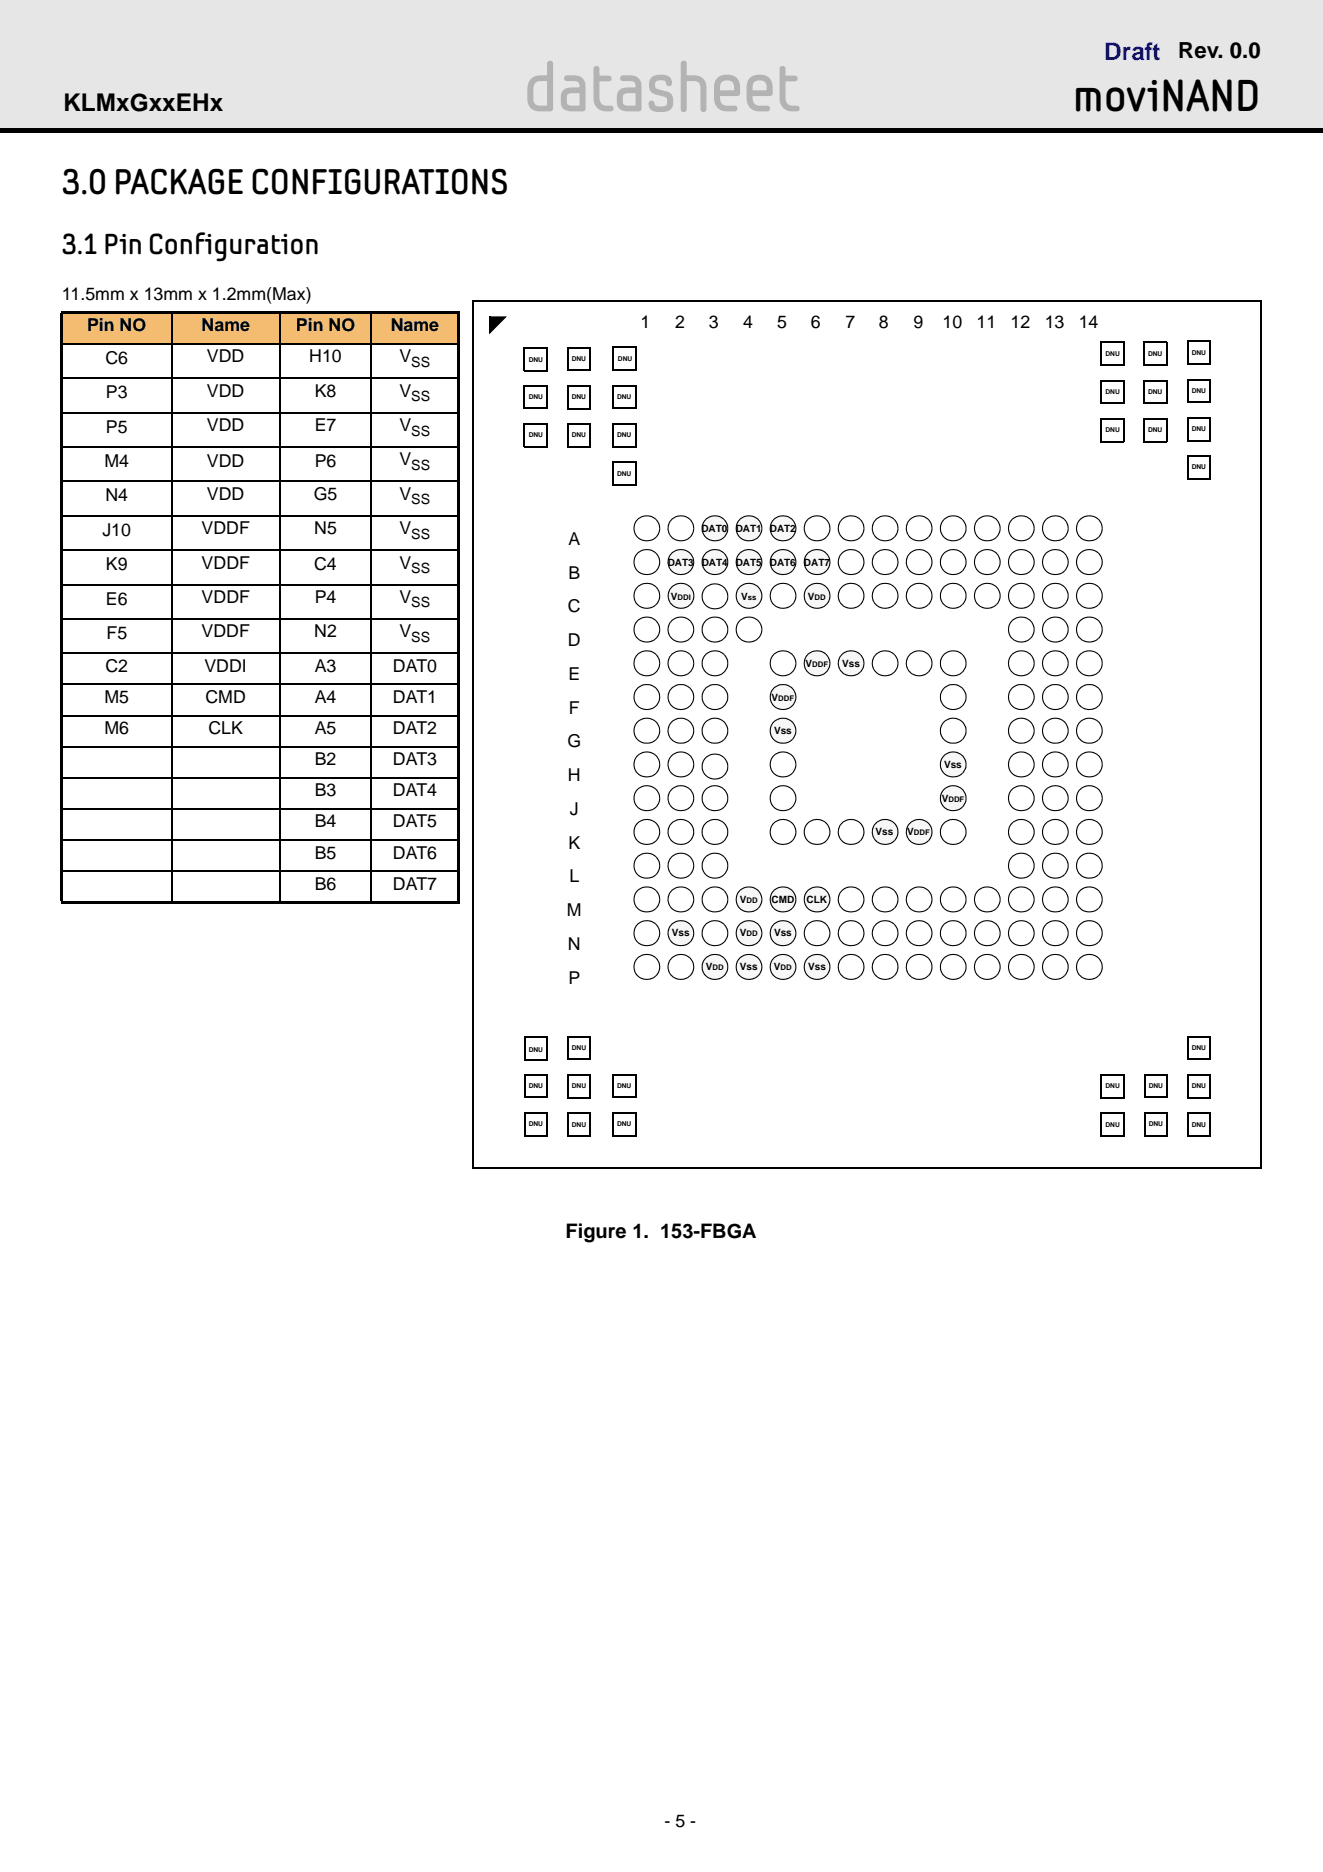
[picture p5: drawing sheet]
<svg xmlns="http://www.w3.org/2000/svg" width="210mm" height="297mm" viewBox="0 0 210 297" stroke-linecap="round" stroke-linejoin="round" font-family="sans-serif">
<defs><g id="words">
<text font-size="10.6" fill="#b3b3b3" x="83.1" y="17.6">datasheet</text>
<text font-size="7" x="170.2" y="17.6">moviNAND</text>
<text font-size="5.6" x="9.8" y="30.7">3.0 PACKAGE CONFIGURATIONS</text>
<text font-size="4.6" x="9.8" y="40.2">3.1 Pin Configuration</text>
<text font-size="3.9" fill="#00f" x="175.2" y="9.5">Draft</text>
<text font-size="3.9" x="10" y="17.6">KLMxGxxEHx</text>
<text font-size="3.5" x="186.9" y="9.2">Rev. 0.0</text>
<text font-size="3.2" x="89.7" y="196.4">Figure 1. 153-FBGA</text>
<g font-size="2.8">
<text x="9.8" y="47.6">11.5mm x 13mm x 1.2mm(Max)</text>
<text x="13.8" y="52.6">Pin NO</text>
<text x="32" y="52.6">Name</text>
<text x="46.9" y="52.6">Pin NO</text>
<text x="62" y="52.6">Name</text>
<text x="101.6" y="52">1</text>
<text x="107.1" y="52">2</text>
<text x="112.5" y="52">3</text>
<text x="117.9" y="52">4</text>
<text x="123.3" y="52">5</text>
<text x="128.6" y="52">6</text>
<text x="134.1" y="52">7</text>
<text x="139.4" y="52">8</text>
<text x="144.9" y="52">9</text>
<text x="149.5" y="52">10</text>
<text x="154.9" y="52">11</text>
<text x="160.3" y="52">12</text>
<text x="165.7" y="52">13</text>
<text x="171.1" y="52">14</text>
<text x="16.7" y="57.7">C6</text>
<text x="32.8" y="57.5">VDD</text>
<text x="49.1" y="57.5">H10</text>
<text x="63.4" y="57.5">V</text>
<text x="16.8" y="63.2">P3</text>
<text x="32.8" y="62.9">VDD</text>
<text x="49.9" y="62.9">K8</text>
<text x="63.4" y="62.9">V</text>
<text x="16.8" y="68.7">P5</text>
<text x="32.8" y="68.4">VDD</text>
<text x="49.9" y="68.4">E7</text>
<text x="63.4" y="68.4">V</text>
<text x="16.6" y="74.1">M4</text>
<text x="32.8" y="74.1">VDD</text>
<text x="49.9" y="74.1">P6</text>
<text x="63.4" y="73.9">V</text>
<text x="16.7" y="79.6">N4</text>
<text x="32.8" y="79.3">VDD</text>
<text x="49.8" y="79.3">G5</text>
<text x="63.4" y="79.3">V</text>
<text x="16.3" y="85">J10</text>
<text x="32" y="84.8">VDDF</text>
<text x="49.8" y="84.8">N5</text>
<text x="63.4" y="84.8">V</text>
<text x="90.2" y="86.5">A</text>
<text x="16.8" y="90.5">K9</text>
<text x="16.8" y="95.9">E6</text>
<text x="32" y="90.2">VDDF</text>
<text x="32" y="95.7">VDDF</text>
<text x="49.8" y="90.5">C4</text>
<text x="49.9" y="95.7">P4</text>
<text x="63.4" y="90.2">V</text>
<text x="63.4" y="95.7">V</text>
<text x="90.2" y="91.8">B</text>
<text x="16.9" y="101.4">F5</text>
<text x="32" y="101.1">VDDF</text>
<text x="49.8" y="101.1">N2</text>
<text x="63.4" y="101.1">V</text>
<text x="90.1" y="97.2">C</text>
<text x="16.7" y="106.6">C2</text>
<text x="32.4" y="106.6">VDDI</text>
<text x="49.9" y="106.6">A3</text>
<text x="62.3" y="106.6">DAT0</text>
<text x="90.1" y="102.5">D</text>
<text x="90.2" y="107.9">E</text>
<text x="16.6" y="111.5">M5</text>
<text x="32.6" y="111.5">CMD</text>
<text x="49.9" y="111.5">A4</text>
<text x="62.3" y="111.5">DAT1</text>
<text x="90.3" y="113.2">F</text>
<text x="16.6" y="116.5">M6</text>
<text x="33.1" y="116.5">CLK</text>
<text x="49.9" y="116.5">A5</text>
<text x="62.3" y="116.5">DAT2</text>
<text x="90" y="118.6">G</text>
<text x="49.9" y="121.4">B2</text>
<text x="62.3" y="121.4">DAT3</text>
<text x="90.1" y="123.9">H</text>
<text x="49.9" y="126.4">B3</text>
<text x="49.9" y="131.3">B4</text>
<text x="62.3" y="126.4">DAT4</text>
<text x="62.3" y="131.3">DAT5</text>
<text x="90.4" y="129.3">J</text>
<text x="49.9" y="136.2">B5</text>
<text x="62.3" y="136.2">DAT6</text>
<text x="90.2" y="134.6">K</text>
<text x="49.9" y="141.2">B6</text>
<text x="62.3" y="141.2">DAT7</text>
<text x="90.3" y="140">L</text>
<text x="89.9" y="145.4">M</text>
<text x="90.1" y="150.7">N</text>
<text x="90.2" y="156.1">P</text>
<text x="105.4" y="290">- 5 -</text>
</g>
<g font-size="2.2">
<text x="65.3" y="58.2">SS</text>
<text x="65.3" y="63.6">SS</text>
<text x="65.3" y="69.1">SS</text>
<text x="65.3" y="74.6">SS</text>
<text x="65.3" y="80">SS</text>
<text x="65.3" y="85.5">SS</text>
<text x="65.3" y="90.9">SS</text>
<text x="65.3" y="96.4">SS</text>
<text x="65.3" y="101.9">SS</text>
</g>
<g font-size="1.6">
<text x="105.9" y="89.8">DAT3</text>
<text x="111.3" y="84.5">DAT0</text>
<text x="111.3" y="89.8">DAT4</text>
<text x="116.7" y="84.5">DAT1</text>
<text x="116.7" y="89.8">DAT5</text>
<text x="122.1" y="84.5">DAT2</text>
<text x="122.1" y="89.8">DAT6</text>
<text x="127.6" y="89.8">DAT7</text>
<text x="106.4" y="95.1">V</text>
<text x="117.6" y="95.1">V</text>
<text x="128.2" y="95.1">V</text>
<text x="127.8" y="105.9">V</text>
<text x="133.6" y="105.9">Vss</text>
<text x="122.4" y="111.2">V</text>
<text x="122.8" y="116.5">Vss</text>
<text x="149.8" y="121.8">Vss</text>
<text x="149.4" y="127.2">V</text>
<text x="138.9" y="132.5">Vss</text>
<text x="143.9" y="132.5">V</text>
<text x="117.4" y="143.3">V</text>
<text x="122.4" y="143.3">CMD</text>
<text x="128" y="143.3">CLK</text>
<text x="106.6" y="148.6">Vss</text>
<text x="117.4" y="148.6">V</text>
<text x="122.8" y="148.6">Vss</text>
<text x="112" y="153.9">V</text>
<text x="117.4" y="153.9">Vss</text>
<text x="122.8" y="153.9">V</text>
<text x="128.2" y="153.9">Vss</text>
</g>
<g font-size="1.2">
<text x="107.5" y="95.1">DDI</text>
<text x="118.6" y="95.1">ss</text>
<text x="129.2" y="95.1">DD</text>
<text x="128.9" y="105.9">DDF</text>
<text x="123.5" y="111.2">DDF</text>
<text x="150.5" y="127.2">DDF</text>
<text x="145" y="132.5">DDF</text>
<text x="118.4" y="143.3">DD</text>
<text x="118.4" y="148.6">DD</text>
<text x="113.1" y="153.9">DD</text>
<text x="123.8" y="153.9">DD</text>
</g>
<g font-size="1.1">
<text x="83.9" y="57.5">DNU</text>
<text x="90.7" y="57.3">DNU</text>
<text x="98" y="57.3">DNU</text>
<text x="175.4" y="56.4">DNU</text>
<text x="182.1" y="56.4">DNU</text>
<text x="189.1" y="56.3">DNU</text>
<text x="83.9" y="63.3">DNU</text>
<text x="90.7" y="63.3">DNU</text>
<text x="97.9" y="63.3">DNU</text>
<text x="175.4" y="62.5">DNU</text>
<text x="182.1" y="62.5">DNU</text>
<text x="189.1" y="62.3">DNU</text>
<text x="83.9" y="69.4">DNU</text>
<text x="90.7" y="69.4">DNU</text>
<text x="97.9" y="69.4">DNU</text>
<text x="175.4" y="68.6">DNU</text>
<text x="182.1" y="68.6">DNU</text>
<text x="189.1" y="68.4">DNU</text>
<text x="97.9" y="75.6">DNU</text>
<text x="189.1" y="74.5">DNU</text>
<text x="83.9" y="166.9">DNU</text>
<text x="90.7" y="166.6">DNU</text>
<text x="189.1" y="166.6">DNU</text>
<text x="83.9" y="172.6">DNU</text>
<text x="90.7" y="172.7">DNU</text>
<text x="97.9" y="172.6">DNU</text>
<text x="175.4" y="172.7">DNU</text>
<text x="182.2" y="172.6">DNU</text>
<text x="189.1" y="172.7">DNU</text>
<text x="83.9" y="178.7">DNU</text>
<text x="90.7" y="178.8">DNU</text>
<text x="97.9" y="178.7">DNU</text>
<text x="175.4" y="178.8">DNU</text>
<text x="182.2" y="178.7">DNU</text>
<text x="189.1" y="178.8">DNU</text>
</g>
</g></defs>
<path d="M0 0h209.9v20.6h-209.9z" fill="#e6e6e6"/>
<path d="M0 20.3h209.9v.7h-209.9z" fill="#000"/>
<g fill="#fff">
<path d="M12.7 285.3h53.4v6.3h-53.4z"/>
<path d="M160.8 275.8h42.3v15.8h-42.3z"/>
</g>
<g fill="#f3bc71">
<path d="M9.8 49.6h17.4v4.9h-17.4z"/>
<path d="M27.2 49.6h17.2v4.9h-17.2z"/>
<path d="M44.4 49.6h14.5v4.9h-14.5z"/>
<path d="M58.9 49.6h13.8v4.9h-13.8z"/>
</g>
<path d="M9.7 49.6h63.2M9.8 49.8v93.2M72.8 49.8v93.2M9.7 143.2h63.2" fill="none" stroke="#000" stroke-width=".36"/>
<g fill="none" stroke="#000" stroke-width=".17">
<path d="M9.7 54.5h63.2M27.2 49.4v93.9M44.4 49.4v93.9M58.9 49.4v93.9M9.7 60h63.2M9.7 65.5h63.2M9.7 70.9h63.2M9.7 76.4h63.2M9.7 81.8h63.2M9.7 87.3h63.2M9.7 92.8h63.2M9.7 98.2h63.2"/>
<path d="M9.7 103.7h63.2M9.7 108.6h63.2M9.7 113.5h63.2M9.7 118.5h63.2M9.7 123.4h63.2M9.7 128.4h63.2M9.7 133.3h63.2M9.7 138.2h63.2"/>
</g>
<circle cx="172.9" cy="83.8" r="2.02" fill="#fff"/>
<path d="M174.8 83.8h.2l-.2 .8-.4 .7-.2-.1 .4-.6zM171.5 82.2a2.15 2.15 0 0 1 2.2-.2 2.15 2.15 0 0 1 1.3 1.8l-.2 .1-.2-.8-.4-.6-.5-.4-.4-.1-.5-.1-.8 .2-.4 .3-.6 .7-.1 .8 .1 .7 .3 .4 .4 .4 .3 .2 .9 .1 .7-.1 .6-.4 .2 .1a2.24 2.24 0 0 1-3.4-.3 2.1 2.1 0 0 1 .5-2.8z" fill="#000"/>
<circle cx="172.9" cy="89.2" r="2.02" fill="#fff"/>
<path d="M174.8 89.2h.2l-.2 .7-.4 .8-.2-.1 .4-.7zM171.5 87.6a2.15 2.15 0 0 1 3.5 1.6h-.2l-.2-.8-.4-.6-.5-.4-.4-.1h-.5l-.8 .1-.4 .3-.6 .8-.1 .7 .1 .7 .3 .5 .4 .4 .3 .2 .9 .1 .7-.1 .6-.5 .2 .2a2.24 2.24 0 0 1-3.4-.4 2.09 2.09 0 0 1 .5-2.7z" fill="#000"/>
<circle cx="172.9" cy="94.6" r="2.02" fill="#fff"/>
<path d="M174.8 94.5h.2l-.2 .8-.4 .7-.2-.1 .4-.6zM171.5 92.9a2.15 2.15 0 0 1 3.5 1.6l-.2 .1-.2-.8-.4-.6-.5-.4-.4-.1-.5-.1-.8 .2-.4 .3-.6 .7-.1 .8 .1 .7 .3 .4 .4 .4 .7 .3h.5l.7-.1 .6-.4 .2 .1a2.11 2.11 0 0 1-3.1 0 2.11 2.11 0 0 1 .2-3.1z" fill="#000"/>
<circle cx="172.9" cy="99.9" r="2.02" fill="#fff"/>
<path d="M171.5 98.3a2.15 2.15 0 0 1 3.5 1.6h-.2l-.2-.8-.4-.5-.5-.5-.4-.1h-.5l-.8 .1-.4 .3-.6 .8-.1 .7 .1 .7 .3 .5 .4 .4 .7 .2 .5 .1 .7-.2 .6-.4 .2 .1a2.11 2.11 0 0 1-3.1 0 2.11 2.11 0 0 1 .2-3zM174.8 99.9h.2l-.2 .7-.4 .7-.2-.1 .4-.6z" fill="#000"/>
<circle cx="172.9" cy="105.3" r="2.02" fill="#fff"/>
<path d="M174.8 105.2h.2a2.09 2.09 0 0 1-.6 1.5l-.2-.1 .4-.6zM171.2 103.9a2.15 2.15 0 0 1 2.3-.6 2.15 2.15 0 0 1 1.5 1.9l-.2 .1-.2-.8-.4-.6-.5-.4-.4-.1h-.5l-.8 .1-.4 .3-.6 .7-.1 .8 .1 .7 .3 .4 .4 .4 .7 .3h.5l.7-.1 .6-.4 .2 .1a2.12 2.12 0 0 1-2.9 .1 2.12 2.12 0 0 1-.3-2.9z" fill="#000"/>
<circle cx="172.9" cy="110.6" r="2.02" fill="#fff"/>
<path d="M174.8 110.6h.2a2.21 2.21 0 0 1-.6 1.5l-.2-.2 .4-.6zM171.2 109.3a2.14 2.14 0 0 1 2.3-.7 2.14 2.14 0 0 1 1.5 2h-.2l-.2-.7-.4-.6-.9-.6h-.9l-.4 .2-.4 .3-.6 .7-.1 .7 .1 .7 .3 .5 .4 .4 .7 .3h.5l.7-.1 .6-.5 .2 .2a2.12 2.12 0 0 1-3 .1 2.12 2.12 0 0 1-.2-2.9z" fill="#000"/>
<circle cx="172.9" cy="116" r="2.02" fill="#fff"/>
<path d="M174.8 116h.2l-.2 .7-.4 .7-.2-.1 .4-.6zM171.2 114.6a2.15 2.15 0 0 1 2.3-.6 2.15 2.15 0 0 1 1.5 2h-.2l-.2-.8-.2-.5-.5-.3-.6-.3h-.9l-.7 .3-.4 .3-.3 .5-.1 .8 .1 .7 .3 .5 .4 .3 .7 .3h.5l.7-.1 .6-.4 .2 .1a2.12 2.12 0 0 1-3 .1 2.12 2.12 0 0 1-.2-2.9z" fill="#000"/>
<circle cx="172.9" cy="121.3" r="2.02" fill="#fff"/>
<path d="M174.8 121.3h.2l-.2 .7-.4 .8-.2-.1 .4-.7zM171.2 120a2.15 2.15 0 0 1 2.3-.7 2.15 2.15 0 0 1 1.5 2h-.2l-.2-.8-.2-.4-.5-.4-.6-.3h-.9l-.7 .3-.4 .4-.3 .5-.1 .7 .1 .7 .3 .5 .4 .4 .3 .2 .9 .1 .7-.1 .6-.5 .2 .2a2.12 2.12 0 0 1-3 .1 2.12 2.12 0 0 1-.2-2.9z" fill="#000"/>
<circle cx="172.9" cy="126.7" r="2.02" fill="#fff"/>
<path d="M174.8 126.7h.2l-.2 .7-.4 .7-.2-.1 .4-.6zM171.2 125.3a2.15 2.15 0 0 1 2.3-.6 2.15 2.15 0 0 1 1.5 2h-.2l-.2-.8-.2-.4-.5-.4-.6-.3h-.9l-.7 .3-.4 .4-.3 .4-.1 .8 .1 .7 .3 .5 .4 .3 .3 .2 .9 .1 .7-.1 .6-.4 .2 .1a2.12 2.12 0 0 1-3 .2 2.12 2.12 0 0 1-.2-3z" fill="#000"/>
<circle cx="172.9" cy="132" r="2.02" fill="#fff"/>
<path d="M174.8 132h.2l-.2 .7-.4 .8-.2-.1 .4-.6zM171.2 130.7a2.15 2.15 0 0 1 2.3-.6 2.15 2.15 0 0 1 1.5 1.9h-.2l-.2-.7-.2-.5-.5-.4-.6-.2h-.9l-.7 .2-.4 .4-.3 .5-.1 .7 .1 .7 .3 .5 .4 .4 .3 .2 .9 .1 .7-.1 .6-.5 .2 .2a2.12 2.12 0 0 1-3 .1 2.12 2.12 0 0 1-.2-2.9z" fill="#000"/>
<circle cx="172.9" cy="137.4" r="2.02" fill="#fff"/>
<path d="M174.8 137.4h.2l-.2 .7-.4 .7-.2-.1 .4-.6zM171.5 135.7a2.15 2.15 0 0 1 2.2-.2 2.15 2.15 0 0 1 1.3 1.9h-.2l-.2-.8-.4-.6-.5-.4-.4-.1h-.5l-.8 .1-.4 .3-.6 .7-.1 .8 .1 .7 .3 .5 .4 .3 .3 .2 .9 .2 .7-.2 .6-.4 .2 .1a2.24 2.24 0 0 1-3.4-.3 2.1 2.1 0 0 1 .5-2.8z" fill="#000"/>
<circle cx="172.9" cy="142.7" r="2.02" fill="#fff"/>
<path d="M174.8 142.7h.2l-.2 .7-.4 .8-.2-.1 .4-.6zM171.5 141.1a2.15 2.15 0 0 1 2.2-.3 2.15 2.15 0 0 1 1.3 1.9h-.2l-.2-.7-.4-.6-.5-.4-.4-.1-.5-.1-.8 .2-.4 .3-.6 .7-.1 .7 .1 .7 .3 .5 .4 .4 .3 .2 .9 .1 .7-.1 .6-.4 .2 .1a2.24 2.24 0 0 1-3.4-.3 2.1 2.1 0 0 1 .5-2.8z" fill="#000"/>
<circle cx="172.9" cy="148.1" r="2.02" fill="#fff"/>
<path d="M174.8 148.1h.2l-.2 .7-.4 .7-.2-.1 .4-.6zM171.5 146.4a2.15 2.15 0 0 1 3.5 1.7h-.2l-.2-.8-.4-.6-.5-.4-.4-.1h-.5l-.8 .1-.4 .3-.6 .7-.1 .8 .1 .7 .3 .5 .4 .3 .3 .2 .9 .2 .7-.2 .6-.4 .2 .1a2.24 2.24 0 0 1-3.4-.3 2.09 2.09 0 0 1 .5-2.8z" fill="#000"/>
<circle cx="172.9" cy="153.4" r="2.02" fill="#fff"/>
<path d="M174.8 153.4h.2l-.2 .7-.4 .8-.2-.2 .4-.5zM171.5 151.8a2.15 2.15 0 0 1 3.5 1.6h-.2l-.2-.7-.4-.6-.5-.4-.4-.1-.5-.1-.8 .2-.4 .3-.6 .7-.1 .7 .1 .8 .3 .4 .4 .4 .7 .3h.5l.7-.1 .6-.5 .2 .2a2.11 2.11 0 0 1-3.1 0 2.11 2.11 0 0 1 .2-3.1z" fill="#000"/>
<circle cx="167.5" cy="83.8" r="2.03" fill="#fff"/>
<path d="M169.4 83.8h.2a2.09 2.09 0 0 1-.6 1.5l-.2-.1 .4-.6zM165.9 82.4a2.17 2.17 0 0 1 2.3-.5 2.17 2.17 0 0 1 1.4 1.9l-.2 .1-.2-.8-.4-.6-.5-.4-.4-.1-.5-.1-.8 .2-.6 .4-.4 .6-.1 .8 .1 .7 .3 .4 .4 .4 .3 .2 .9 .1 .7-.1 .6-.4 .2 .1a2.12 2.12 0 0 1-3 .1 2.12 2.12 0 0 1-.1-3z" fill="#000"/>
<circle cx="167.5" cy="89.2" r="2.03" fill="#fff"/>
<path d="M169.4 89.2h.2a2.09 2.09 0 0 1-.6 1.5l-.2-.1 .4-.7zM165.9 87.7a2.17 2.17 0 0 1 2.3-.4 2.17 2.17 0 0 1 1.4 1.9h-.2l-.2-.7-.4-.7-.5-.4-.4-.1h-.5l-.8 .1-.6 .4-.4 .7-.1 .7 .1 .7 .3 .5 .4 .4 .3 .2 .9 .1 .7-.1 .6-.5 .2 .2a2.12 2.12 0 0 1-3 0 2.12 2.12 0 0 1-.1-3z" fill="#000"/>
<circle cx="167.5" cy="94.6" r="2.02" fill="#fff"/>
<path d="M169.4 94.5h.2a1.99 1.99 0 0 1-.6 1.5l-.2-.1 .4-.6zM165.9 93.1a2.17 2.17 0 0 1 2.3-.5 2.17 2.17 0 0 1 1.4 1.9l-.2 .1-.2-.8-.4-.6-.5-.4-.4-.1-.5-.1-.8 .2-.6 .4-.4 .6-.1 .8 .1 .7 .3 .5 .4 .3 .7 .3h.5l.7-.1 .6-.4 .2 .1a2.11 2.11 0 0 1-3 .1 2.11 2.11 0 0 1-.1-3z" fill="#000"/>
<circle cx="167.5" cy="99.9" r="2.02" fill="#fff"/>
<path d="M165.9 98.4a2.17 2.17 0 0 1 2.3-.4 2.17 2.17 0 0 1 1.4 1.9h-.2l-.2-.7-.4-.6-.5-.5-.4-.1h-.5l-.8 .1-.6 .5-.4 .6-.1 .7 .1 .7 .3 .5 .4 .4 .7 .2 .5 .1 .7-.2 .6-.4 .2 .1a2.11 2.11 0 0 1-3 .1 2.11 2.11 0 0 1-.1-3zM169.4 99.9h.2a1.99 1.99 0 0 1-.6 1.4l-.2-.1 .4-.6z" fill="#000"/>
<circle cx="167.5" cy="105.3" r="2.02" fill="#fff"/>
<path d="M169.4 105.2h.2a1.99 1.99 0 0 1-.6 1.5l-.2-.1 .4-.6zM165.9 103.8a2.17 2.17 0 0 1 2.3-.5 2.17 2.17 0 0 1 1.4 1.9l-.2 .1-.2-.8-.4-.6-.5-.4-.4-.1h-.5l-.8 .1-.6 .4-.4 .6-.1 .8 .1 .7 .3 .5 .4 .3 .7 .3h.5l.7-.1 .6-.4 .2 .1a2.11 2.11 0 0 1-3 .1 2.11 2.11 0 0 1-.1-3z" fill="#000"/>
<circle cx="167.5" cy="110.6" r="2.02" fill="#fff"/>
<path d="M169.4 110.6h.2a2.09 2.09 0 0 1-.6 1.5l-.2-.2 .4-.6zM165.9 109.1a2.14 2.14 0 0 1 2.3-.4 2.14 2.14 0 0 1 1.4 1.9h-.2l-.2-.7-.4-.6-.9-.6h-.9l-.4 .2-.6 .4-.4 .6-.1 .7 .1 .7 .3 .5 .4 .4 .7 .3h.5l.7-.1 .6-.5 .2 .2a2.11 2.11 0 0 1-3 0 2.11 2.11 0 0 1-.1-3z" fill="#000"/>
<circle cx="167.5" cy="116" r="2.02" fill="#fff"/>
<path d="M169.4 116h.2a2.09 2.09 0 0 1-.6 1.4l-.2-.1 .4-.6zM165.8 114.6a2.15 2.15 0 0 1 2.3-.6 2.15 2.15 0 0 1 1.5 2h-.2v-.4l-.4-.9-.4-.3-.7-.3h-.9l-.7 .3-.4 .3-.3 .5-.1 .8 .1 .7 .3 .5 .4 .3 .7 .3h.5l.7-.1 .6-.4 .2 .1a2.12 2.12 0 0 1-3 .1 2.12 2.12 0 0 1-.2-2.9z" fill="#000"/>
<circle cx="167.5" cy="121.3" r="2.02" fill="#fff"/>
<path d="M169.4 121.3h.2a2.09 2.09 0 0 1-.6 1.5l-.2-.1 .4-.7zM165.8 120a2.15 2.15 0 0 1 2.3-.7 2.15 2.15 0 0 1 1.5 2h-.2l-.2-.7-.2-.5-.4-.4-.7-.3h-.9l-.7 .3-.4 .4-.3 .5-.1 .7 .1 .7 .3 .5 .4 .4 .3 .2 .9 .1 .7-.1 .6-.5 .2 .2a2.12 2.12 0 0 1-3 .1 2.12 2.12 0 0 1-.2-2.9z" fill="#000"/>
<circle cx="167.5" cy="126.7" r="2.02" fill="#fff"/>
<path d="M169.4 126.7h.2a2.09 2.09 0 0 1-.6 1.4l-.2-.1 .4-.6zM165.8 125.3a2.15 2.15 0 0 1 2.3-.6 2.15 2.15 0 0 1 1.5 2h-.2l-.2-.8-.2-.4-.4-.4-.7-.3h-.9l-.7 .3-.4 .3-.3 .5-.1 .8 .1 .7 .3 .5 .4 .3 .3 .2 .9 .1 .7-.1 .6-.4 .2 .1a2.12 2.12 0 0 1-3 .1 2.12 2.12 0 0 1-.2-2.9z" fill="#000"/>
<circle cx="167.5" cy="132" r="2.02" fill="#fff"/>
<path d="M169.4 132h.2a2.09 2.09 0 0 1-.6 1.5l-.2-.1 .4-.6zM165.8 130.7a2.15 2.15 0 0 1 2.3-.7 2.15 2.15 0 0 1 1.5 2h-.2l-.2-.7-.2-.5-.4-.4-.7-.2h-.9l-.7 .2-.7 .9-.1 .7 .1 .7 .3 .5 .4 .4 .3 .2 .9 .1 .7-.1 .6-.5 .2 .2a2.12 2.12 0 0 1-3 .1 2.12 2.12 0 0 1-.2-2.9z" fill="#000"/>
<circle cx="167.5" cy="137.4" r="2.03" fill="#fff"/>
<path d="M169.4 137.4h.2a2.09 2.09 0 0 1-.6 1.4l-.2-.1 .4-.6zM165.9 135.9a2.17 2.17 0 0 1 2.3-.4 2.17 2.17 0 0 1 1.4 1.9h-.2l-.2-.8-.4-.6-.5-.4-.4-.1h-.5l-.8 .1-.6 .4-.4 .6-.1 .8 .1 .7 .3 .5 .4 .3 .3 .2 .9 .2 .7-.2 .6-.4 .2 .1a2.12 2.12 0 0 1-3 .1 2.12 2.12 0 0 1-.1-3z" fill="#000"/>
<circle cx="167.5" cy="142.7" r="2.03" fill="#fff"/>
<path d="M169.4 142.7h.2a2.09 2.09 0 0 1-.6 1.5l-.2-.1 .4-.6zM165.9 141.2a2.17 2.17 0 0 1 2.3-.4 2.17 2.17 0 0 1 1.4 1.9h-.2l-.2-.7-.4-.6-.5-.4-.4-.1-.5-.1-.8 .2-.6 .4-.4 .6-.1 .7 .1 .7 .3 .5 .4 .4 .3 .2 .9 .1 .7-.1 .6-.4 .2 .1a2.12 2.12 0 0 1-3 0 2.12 2.12 0 0 1-.1-3z" fill="#000"/>
<circle cx="167.5" cy="148.1" r="2.03" fill="#fff"/>
<path d="M169.4 148.1h.2a2.09 2.09 0 0 1-.6 1.4l-.2-.1 .4-.6zM165.9 146.6a2.17 2.17 0 0 1 2.3-.4 2.17 2.17 0 0 1 1.4 1.9h-.2l-.2-.8-.4-.6-.5-.4-.4-.1h-.5l-.8 .1-.6 .4-.4 .6-.1 .8 .1 .7 .3 .5 .4 .3 .3 .2 .9 .2 .7-.2 .6-.4 .2 .1a2.12 2.12 0 0 1-3 .1 2.12 2.12 0 0 1-.1-3z" fill="#000"/>
<circle cx="167.5" cy="153.4" r="2.02" fill="#fff"/>
<path d="M169.4 153.4h.2a1.99 1.99 0 0 1-.6 1.5l-.2-.2 .4-.5zM165.9 152a2.17 2.17 0 0 1 2.3-.5 2.17 2.17 0 0 1 1.4 1.9h-.2l-.2-.7-.4-.6-.5-.4-.4-.1-.5-.1-.8 .2-.6 .4-.4 .6-.1 .7 .1 .8 .3 .4 .4 .4 .7 .3h.5l.7-.1 .6-.5 .2 .2a2.11 2.11 0 0 1-3 0 2.11 2.11 0 0 1-.1-2.9z" fill="#000"/>
<circle cx="162.1" cy="83.8" r="2.03" fill="#fff"/>
<path d="M164 83.8h.2a2.09 2.09 0 0 1-.6 1.5l-.2-.1 .4-.6zM160.5 82.4a2.14 2.14 0 0 1 2.3-.5 2.14 2.14 0 0 1 1.4 1.9l-.2 .1-.2-.8-.4-.6-.5-.4-.4-.1-.5-.1-.8 .2-.6 .4-.4 .6-.1 .8 .1 .7 .3 .4 .4 .4 .3 .2 .9 .1 .7-.1 .6-.4 .2 .1a2.12 2.12 0 0 1-3 .1 2.12 2.12 0 0 1-.1-3z" fill="#000"/>
<circle cx="162.1" cy="89.2" r="2.03" fill="#fff"/>
<path d="M164 89.2h.2a2.09 2.09 0 0 1-.6 1.5l-.2-.1 .4-.7zM160.5 87.7a2.14 2.14 0 0 1 2.3-.5 2.14 2.14 0 0 1 1.4 2h-.2l-.2-.7-.4-.7-.5-.4-.4-.1h-.5l-.8 .1-.6 .4-.4 .7-.1 .7 .1 .7 .3 .5 .4 .4 .3 .2 .9 .1 .7-.1 .6-.5 .2 .2a2.12 2.12 0 0 1-3 0 2.12 2.12 0 0 1-.1-3z" fill="#000"/>
<circle cx="162.1" cy="94.6" r="2.02" fill="#fff"/>
<path d="M164 94.5h.2a1.99 1.99 0 0 1-.6 1.5l-.2-.1 .4-.6zM160.5 93.1a2.14 2.14 0 0 1 2.3-.5 2.14 2.14 0 0 1 1.4 1.9l-.2 .1-.2-.8-.4-.6-.5-.4-.4-.1-.5-.1-.8 .2-.6 .4-.4 .6-.1 .8 .1 .7 .3 .5 .4 .3 .7 .3h.5l.7-.1 .6-.4 .2 .1a2.11 2.11 0 0 1-3 .1 2.11 2.11 0 0 1-.1-3z" fill="#000"/>
<circle cx="162.1" cy="99.9" r="2.02" fill="#fff"/>
<path d="M160.5 98.4a2.14 2.14 0 0 1 2.3-.5 2.14 2.14 0 0 1 1.4 2h-.2l-.2-.7-.4-.6-.5-.5-.4-.1h-.5l-.8 .1-.6 .5-.4 .6-.1 .7 .1 .7 .3 .5 .4 .4 .7 .2 .5 .1 .7-.2 .6-.4 .2 .1a2.11 2.11 0 0 1-3 .1 2.11 2.11 0 0 1-.1-3zM164 99.9h.2a1.99 1.99 0 0 1-.6 1.4l-.2-.1 .4-.6z" fill="#000"/>
<circle cx="162.1" cy="105.3" r="2.02" fill="#fff"/>
<path d="M164 105.2h.2a1.99 1.99 0 0 1-.6 1.5l-.2-.1 .4-.6zM160.5 103.8a2.14 2.14 0 0 1 2.3-.5 2.14 2.14 0 0 1 1.4 1.9l-.2 .1-.2-.8-.4-.6-.5-.4-.4-.1h-.5l-.8 .1-.6 .4-.4 .6-.1 .8 .1 .7 .3 .5 .4 .3 .7 .3h.5l.7-.1 .6-.4 .2 .1a2.11 2.11 0 0 1-3 .1 2.11 2.11 0 0 1-.1-3z" fill="#000"/>
<circle cx="162.1" cy="110.6" r="2.02" fill="#fff"/>
<path d="M164 110.6h.2a2.09 2.09 0 0 1-.6 1.5l-.2-.2 .4-.6zM160.5 109.1a2.14 2.14 0 0 1 2.3-.4 2.14 2.14 0 0 1 1.4 1.9h-.2l-.2-.7-.4-.6-.9-.6h-.9l-.4 .2-.6 .4-.4 .6-.1 .7 .1 .7 .3 .5 .4 .4 .7 .3h.5l.7-.1 .6-.5 .2 .2a2.11 2.11 0 0 1-3 0 2.11 2.11 0 0 1-.1-3z" fill="#000"/>
<circle cx="162.1" cy="116" r="2.02" fill="#fff"/>
<path d="M164 116h.2a2.09 2.09 0 0 1-.6 1.4l-.2-.1 .4-.6zM160.4 114.6a2.15 2.15 0 0 1 2.3-.6 2.15 2.15 0 0 1 1.5 2h-.2v-.4l-.4-.9-.5-.3-.6-.3h-.9l-.7 .3-.4 .3-.3 .5-.1 .8 .1 .7 .3 .5 .4 .3 .7 .3h.5l.7-.1 .6-.4 .2 .1a2.12 2.12 0 0 1-3 .1 2.12 2.12 0 0 1-.2-2.9z" fill="#000"/>
<circle cx="162.1" cy="121.3" r="2.02" fill="#fff"/>
<path d="M164 121.3h.2a2.09 2.09 0 0 1-.6 1.5l-.2-.1 .4-.7zM160.4 120a2.15 2.15 0 0 1 2.3-.7 2.15 2.15 0 0 1 1.5 2h-.2l-.2-.7-.2-.5-.5-.4-.6-.3h-.9l-.7 .3-.4 .4-.3 .5-.1 .7 .1 .7 .3 .5 .4 .4 .3 .2 .9 .1 .7-.1 .6-.5 .2 .2a2.12 2.12 0 0 1-3 .1 2.12 2.12 0 0 1-.2-2.9z" fill="#000"/>
<circle cx="162.1" cy="126.7" r="2.02" fill="#fff"/>
<path d="M164 126.7h.2a2.09 2.09 0 0 1-.6 1.4l-.2-.1 .4-.6zM160.4 125.3a2.15 2.15 0 0 1 2.3-.6 2.15 2.15 0 0 1 1.5 2h-.2l-.2-.8-.2-.4-.5-.4-.6-.3h-.9l-.7 .3-.4 .3-.3 .5-.1 .8 .1 .7 .3 .5 .4 .3 .3 .2 .9 .1 .7-.1 .6-.4 .2 .1a2.12 2.12 0 0 1-3 .2 2.12 2.12 0 0 1-.2-3z" fill="#000"/>
<circle cx="162.1" cy="132" r="2.02" fill="#fff"/>
<path d="M164 132h.2a2.09 2.09 0 0 1-.6 1.5l-.2-.1 .4-.6zM160.4 130.7a2.15 2.15 0 0 1 2.3-.7 2.15 2.15 0 0 1 1.5 2h-.2l-.2-.7-.2-.5-.5-.4-.6-.2h-.9l-.7 .2-.7 .9-.1 .7 .1 .7 .3 .5 .4 .4 .3 .2 .9 .1 .7-.1 .6-.5 .2 .2a2.12 2.12 0 0 1-3 .1 2.12 2.12 0 0 1-.2-2.9z" fill="#000"/>
<circle cx="162.1" cy="137.4" r="2.03" fill="#fff"/>
<path d="M164 137.4h.2a2.09 2.09 0 0 1-.6 1.4l-.2-.1 .4-.6zM160.5 135.9a2.14 2.14 0 0 1 2.3-.5 2.14 2.14 0 0 1 1.4 2h-.2l-.2-.8-.4-.6-.5-.4-.4-.1h-.5l-.8 .1-.6 .4-.4 .6-.1 .8 .1 .7 .3 .5 .4 .3 .3 .2 .9 .2 .7-.2 .6-.4 .2 .1a2.12 2.12 0 0 1-3 .1 2.12 2.12 0 0 1-.1-3z" fill="#000"/>
<circle cx="162.1" cy="142.7" r="2.03" fill="#fff"/>
<path d="M164 142.7h.2a2.09 2.09 0 0 1-.6 1.5l-.2-.1 .4-.6zM160.5 141.2a2.14 2.14 0 0 1 2.3-.4 2.14 2.14 0 0 1 1.4 1.9h-.2l-.2-.7-.4-.6-.5-.4-.4-.1-.5-.1-.8 .2-.6 .4-.4 .6-.1 .7 .1 .7 .3 .5 .4 .4 .3 .2 .9 .1 .7-.1 .6-.4 .2 .1a2.12 2.12 0 0 1-3 0 2.12 2.12 0 0 1-.1-3z" fill="#000"/>
<circle cx="162.1" cy="148.1" r="2.03" fill="#fff"/>
<path d="M164 148.1h.2a2.09 2.09 0 0 1-.6 1.4l-.2-.1 .4-.6zM160.5 146.6a2.14 2.14 0 0 1 2.3-.5 2.14 2.14 0 0 1 1.4 2h-.2l-.2-.8-.4-.6-.5-.4-.4-.1h-.5l-.8 .1-.6 .4-.4 .6-.1 .8 .1 .7 .3 .5 .4 .3 .3 .2 .9 .2 .7-.2 .6-.4 .2 .1a2.12 2.12 0 0 1-3 .1 2.12 2.12 0 0 1-.1-3z" fill="#000"/>
<circle cx="162.1" cy="153.4" r="2.02" fill="#fff"/>
<path d="M164 153.4h.2a1.99 1.99 0 0 1-.6 1.5l-.2-.2 .4-.5zM160.5 152a2.14 2.14 0 0 1 2.3-.5 2.14 2.14 0 0 1 1.4 1.9h-.2l-.2-.7-.4-.6-.5-.4-.4-.1-.5-.1-.8 .2-.6 .4-.4 .6-.1 .7 .1 .8 .3 .4 .4 .4 .7 .3h.5l.7-.1 .6-.5 .2 .2a2.11 2.11 0 0 1-3 0 2.11 2.11 0 0 1-.1-2.9z" fill="#000"/>
<circle cx="156.7" cy="83.8" r="2.03" fill="#fff"/>
<path d="M158.6 83.8h.2a2.09 2.09 0 0 1-.6 1.5l-.2-.1 .4-.6zM155.1 82.4a2.15 2.15 0 0 1 2.3-.5 2.15 2.15 0 0 1 1.4 1.9l-.2 .1-.2-.8-.4-.6-.9-.5-.5-.1-.8 .2-.6 .4-.4 .6-.1 .8 .1 .7 .3 .4 .4 .4 .4 .2 .8 .1 .7-.1 .6-.4 .2 .1a2.12 2.12 0 0 1-3 .1 2.12 2.12 0 0 1-.1-3z" fill="#000"/>
<circle cx="156.7" cy="89.2" r="2.03" fill="#fff"/>
<path d="M158.6 89.2h.2a2.09 2.09 0 0 1-.6 1.5l-.2-.1 .4-.7zM155.1 87.7a2.15 2.15 0 0 1 2.3-.5 2.15 2.15 0 0 1 1.4 2h-.2l-.2-.7-.4-.7-.9-.5h-.5l-.8 .1-.6 .4-.4 .7-.1 .7 .1 .7 .3 .5 .4 .4 .4 .2 .8 .1 .7-.1 .6-.5 .2 .2a2.12 2.12 0 0 1-3 0 2.12 2.12 0 0 1-.1-3z" fill="#000"/>
<circle cx="156.7" cy="94.6" r="2.02" fill="#fff"/>
<path d="M158.6 94.5h.2a1.99 1.99 0 0 1-.6 1.5l-.2-.1 .4-.6zM155.1 93.1a2.15 2.15 0 0 1 2.3-.5 2.15 2.15 0 0 1 1.4 1.9l-.2 .1-.2-.8-.4-.6-.9-.5-.5-.1-.8 .2-.6 .4-.4 .6-.1 .8 .1 .7 .3 .5 .4 .3 .7 .3h.5l.7-.1 .6-.4 .2 .1a2.11 2.11 0 0 1-3 .1 2.11 2.11 0 0 1-.1-3z" fill="#000"/>
<circle cx="156.7" cy="142.7" r="2.03" fill="#fff"/>
<path d="M158.6 142.7h.2a2.09 2.09 0 0 1-.6 1.5l-.2-.1 .4-.6zM155.1 141.2a2.15 2.15 0 0 1 2.3-.4 2.15 2.15 0 0 1 1.4 1.9h-.2l-.2-.7-.4-.6-.9-.5-.5-.1-.8 .2-.6 .4-.4 .6-.1 .7 .1 .7 .3 .5 .4 .4 .4 .2 .8 .1 .7-.1 .6-.4 .2 .1a2.12 2.12 0 0 1-3 0 2.12 2.12 0 0 1-.1-3z" fill="#000"/>
<circle cx="156.7" cy="148.1" r="2.03" fill="#fff"/>
<path d="M158.6 148.1h.2a2.09 2.09 0 0 1-.6 1.4l-.2-.1 .4-.6zM155.1 146.6a2.15 2.15 0 0 1 2.3-.5 2.15 2.15 0 0 1 1.4 2h-.2l-.2-.8-.4-.6-.9-.5h-.5l-.8 .1-.6 .4-.4 .6-.1 .8 .1 .7 .3 .5 .4 .3 .4 .2 .8 .2 .7-.2 .6-.4 .2 .1a2.12 2.12 0 0 1-3 .1 2.12 2.12 0 0 1-.1-3z" fill="#000"/>
<circle cx="156.7" cy="153.4" r="2.02" fill="#fff"/>
<path d="M158.6 153.4h.2a1.99 1.99 0 0 1-.6 1.5l-.2-.2 .4-.5zM155.1 152a2.15 2.15 0 0 1 2.3-.5 2.15 2.15 0 0 1 1.4 1.9h-.2l-.2-.7-.4-.6-.9-.5-.5-.1-.8 .2-.6 .4-.4 .6-.1 .7 .1 .8 .3 .4 .4 .4 .7 .3h.5l.7-.1 .6-.5 .2 .2a2.11 2.11 0 0 1-3 0 2.11 2.11 0 0 1-.1-2.9z" fill="#000"/>
<circle cx="151.3" cy="83.8" r="2.02" fill="#fff"/>
<path d="M153.2 83.8h.2a2.21 2.21 0 0 1-.6 1.5l-.2-.1 .4-.6zM149.7 82.4a2.16 2.16 0 0 1 2.3-.5 2.16 2.16 0 0 1 1.4 1.9h-.2l-.2-.7-.4-.6-.9-.5-.5-.1-.8 .2-.6 .4-.4 .6-.1 1.1 .3 .7 .5 .5 .4 .2 .8 .1 .7-.1 .6-.4 .2 .1a2.12 2.12 0 0 1-3 0 2.12 2.12 0 0 1-.1-2.9z" fill="#000"/>
<circle cx="151.3" cy="89.2" r="2.02" fill="#fff"/>
<path d="M153.2 89.2h.2a2.2 2.2 0 0 1-.6 1.5l-.2-.1 .4-.7zM149.7 87.7a2.16 2.16 0 0 1 2.3-.4 2.16 2.16 0 0 1 1.4 1.9h-.2l-.2-.7-.4-.7-.9-.5h-.5l-.8 .1-.6 .4-.4 .7-.1 1.1 .3 .7 .5 .5 .4 .2 .8 .1 .7-.1 .6-.5 .2 .2a2.12 2.12 0 0 1-3 0 2.12 2.12 0 0 1-.1-3z" fill="#000"/>
<circle cx="151.3" cy="94.6" r="2.01" fill="#fff"/>
<path d="M153.2 94.5h.2a2.09 2.09 0 0 1-.6 1.5l-.2-.1 .4-.6zM149.7 93.1a2.16 2.16 0 0 1 2.3-.5 2.16 2.16 0 0 1 1.4 1.9h-.2l-.2-.7-.4-.6-.9-.5-.5-.1-.8 .2-.6 .4-.4 .6-.1 1.1 .3 .7 .5 .5 .7 .3h.5l.7-.1 .6-.4 .2 .1a2.11 2.11 0 0 1-3 .1 2.11 2.11 0 0 1-.1-3z" fill="#000"/>
<circle cx="151.3" cy="105.3" r="2.01" fill="#fff"/>
<path d="M153.2 105.2h.2a2.09 2.09 0 0 1-.6 1.5l-.2-.1 .4-.6zM149.7 103.8a2.16 2.16 0 0 1 2.3-.5 2.16 2.16 0 0 1 1.4 1.9h-.2l-.2-.7-.4-.6-.9-.5h-.5l-.8 .1-.6 .4-.4 .6-.1 1.1 .4 .9 .4 .3 .7 .3h.5l.7-.1 .6-.4 .2 .1a2.11 2.11 0 0 1-3 .1 2.11 2.11 0 0 1-.1-3z" fill="#000"/>
<circle cx="151.3" cy="110.6" r="2.01" fill="#fff"/>
<path d="M153.2 110.6h.2a2.21 2.21 0 0 1-.6 1.5l-.2-.2 .4-.6zM149.7 109.1a2.13 2.13 0 0 1 2.3-.4 2.13 2.13 0 0 1 1.4 1.9h-.2l-.2-.7-.4-.6-.9-.6h-.9l-.4 .2-.6 .4-.4 .6-.1 1.1 .4 .8 .4 .4 .7 .3h.5l.7-.1 .6-.5 .2 .2a2.11 2.11 0 0 1-3 0 2.11 2.11 0 0 1-.1-3z" fill="#000"/>
<circle cx="151.3" cy="116" r="2.01" fill="#fff"/>
<path d="M153.2 116h.2a2.21 2.21 0 0 1-.6 1.4l-.2-.1 .4-.6zM149.7 114.5a2.13 2.13 0 0 1 2.3-.5 2.13 2.13 0 0 1 1.4 2h-.2v-.5l-.4-.8-.5-.3-.6-.3h-.9l-.7 .3-.4 .3-.3 .5-.1 1.2 .3 .6 .5 .5 .7 .3h.5l.7-.1 .6-.4 .2 .1a2.11 2.11 0 0 1-3 .1 2.11 2.11 0 0 1-.1-3z" fill="#000"/>
<circle cx="151.3" cy="121.3" r="2.02" fill="#f7f7f7"/>
<path d="M153.2 121.3h.2a2.21 2.21 0 0 1-.6 1.5l-.2-.1 .4-.7zM149.7 119.8a2.13 2.13 0 0 1 2.3-.4 2.13 2.13 0 0 1 1.4 1.9h-.2v-.4l-.4-.8-.5-.4-.6-.3h-.9l-.7 .3-.4 .4-.3 .5-.1 1.1 .3 .7 .5 .5 .4 .2 .8 .1 .7-.1 .6-.5 .2 .2a2.11 2.11 0 0 1-3 0 2.11 2.11 0 0 1-.1-3z" fill="#000"/>
<circle cx="151.3" cy="126.7" r="2.02" fill="#f7f7f7"/>
<path d="M153.2 126.7h.2a2.21 2.21 0 0 1-.6 1.4l-.2-.1 .4-.6zM149.7 125.2a2.13 2.13 0 0 1 2.3-.5 2.13 2.13 0 0 1 1.4 2h-.2v-.4l-.4-.8-.5-.4-.6-.3h-.9l-.7 .3-.4 .3-.3 .5-.1 1.2 .3 .6 .5 .5 .4 .2 .8 .1 .7-.1 .6-.4 .2 .1a2.11 2.11 0 0 1-3 .1 2.11 2.11 0 0 1-.1-3z" fill="#000"/>
<circle cx="151.3" cy="132" r="2.02" fill="#fff"/>
<path d="M153.2 132h.2a2.21 2.21 0 0 1-.6 1.5l-.2-.1 .4-.6zM149.6 130.7a2.14 2.14 0 0 1 2.3-.7 2.14 2.14 0 0 1 1.5 2h-.2v-.4l-.4-.8-.5-.4-.6-.2h-.9l-.7 .2-.7 .9-.1 1.1 .3 .7 .5 .5 .4 .2 .8 .1 .7-.1 .6-.4 .2 .1a2.2 2.2 0 0 1-3.3-.3 2.04 2.04 0 0 1 .1-2.5z" fill="#000"/>
<circle cx="151.3" cy="142.7" r="2.02" fill="#fff"/>
<path d="M153.2 142.7h.2a2.21 2.21 0 0 1-.6 1.5l-.2-.1 .4-.6zM149.7 141.2a2.16 2.16 0 0 1 2.3-.4 2.16 2.16 0 0 1 1.4 1.9h-.2l-.2-.7-.4-.6-.9-.5-.5-.1-.8 .2-.6 .4-.4 .6-.1 1.1 .3 .7 .5 .5 .4 .2 .8 .1 .7-.1 .6-.4 .2 .1a2.12 2.12 0 0 1-3 0 2.12 2.12 0 0 1-.1-3z" fill="#000"/>
<circle cx="151.3" cy="148.1" r="2.02" fill="#fff"/>
<path d="M153.2 148.1h.2a2.2 2.2 0 0 1-.6 1.4l-.2-.1 .4-.6zM149.7 146.6a2.16 2.16 0 0 1 2.3-.4 2.16 2.16 0 0 1 1.4 1.9h-.2l-.2-.8-.4-.6-.9-.5h-.5l-.8 .1-.6 .4-.4 .6-.1 1.2 .3 .6 .5 .5 .4 .2 .8 .2 .7-.2 .6-.4 .2 .1a2.12 2.12 0 0 1-3 .1 2.12 2.12 0 0 1-.1-3z" fill="#000"/>
<circle cx="151.3" cy="153.4" r="2.01" fill="#fff"/>
<path d="M153.2 153.4h.2a2.09 2.09 0 0 1-.6 1.5l-.2-.2 .4-.5zM149.7 152a2.16 2.16 0 0 1 2.3-.5 2.16 2.16 0 0 1 1.4 1.9h-.2l-.2-.7-.4-.6-.9-.5-.5-.1-.8 .2-.6 .4-.4 .6-.1 1.1 .3 .7 .5 .5 .7 .3h.5l.7-.1 .6-.5 .2 .2a2.11 2.11 0 0 1-3 0 2.11 2.11 0 0 1-.1-2.9z" fill="#000"/>
<circle cx="145.9" cy="83.8" r="2.02" fill="#fff"/>
<path d="M147.8 83.8h.2l-.2 .8-.4 .7-.2-.1 .4-.6zM144.3 82.4a2.13 2.13 0 0 1 2.3-.5 2.13 2.13 0 0 1 1.4 1.9l-.2 .1-.2-.8-.4-.6-.9-.5-.5-.1-.8 .2-.4 .3-.6 .7-.1 1.1 .3 .7 .3 .4 .6 .3 .7 .1 .8-.1 .6-.4 .2 .1a2.12 2.12 0 0 1-3 0 2.12 2.12 0 0 1-.1-2.9z" fill="#000"/>
<circle cx="145.9" cy="89.2" r="2.02" fill="#fff"/>
<path d="M147.8 89.2h.2l-.2 .7-.4 .8-.2-.1 .4-.7zM144.3 87.7a2.13 2.13 0 0 1 2.3-.5 2.13 2.13 0 0 1 1.4 2h-.2l-.2-.8-.4-.6-.9-.5h-.5l-.8 .1-.5 .3-.5 .8-.1 .7v.4l.3 .7 .3 .4 .6 .3 .7 .1 .8-.1 .6-.5 .2 .2a2.12 2.12 0 0 1-3 0 2.12 2.12 0 0 1-.1-3z" fill="#000"/>
<circle cx="145.9" cy="94.6" r="2.02" fill="#fff"/>
<path d="M147.8 94.5h.2l-.2 .8-.4 .7-.2-.1 .4-.6zM144.3 93.1a2.13 2.13 0 0 1 2.3-.5 2.13 2.13 0 0 1 1.4 1.9l-.2 .1-.2-.8-.4-.6-.9-.5-.5-.1-.8 .2-.5 .3-.5 .7-.1 .7v.4l.3 .7 .5 .5 .7 .3h.5l.7-.1 .6-.4 .2 .1a2.11 2.11 0 0 1-3 .1 2.11 2.11 0 0 1-.1-3z" fill="#000"/>
<circle cx="145.9" cy="105.3" r="2.02" fill="#fff"/>
<path d="M147.8 105.2h.2a2.09 2.09 0 0 1-.6 1.5l-.2-.1 .4-.6zM144.3 103.8a2.13 2.13 0 0 1 2.3-.5 2.13 2.13 0 0 1 1.4 1.9l-.2 .1-.2-.8-.4-.6-.9-.5h-.5l-.8 .1-.5 .3-.5 .7-.1 .7v.4l.3 .7 .5 .5 .7 .3h.5l.7-.1 .6-.4 .2 .1a2.11 2.11 0 0 1-3 .1 2.11 2.11 0 0 1-.1-3z" fill="#000"/>
<circle cx="145.9" cy="132" r="2.02" fill="#f7f7f7"/>
<path d="M147.8 132h.2l-.2 .7-.4 .8-.2-.1 .4-.6zM144.2 130.7a2.14 2.14 0 0 1 2.3-.6 2.14 2.14 0 0 1 1.5 1.9h-.2l-.2-.7-.2-.5-.5-.4-.6-.2h-.9l-.7 .2-.5 .5-.2 .4-.1 1.1 .3 .7 .3 .4 .6 .3 .7 .1 .8-.1 .6-.5 .2 .2a2.12 2.12 0 0 1-2.9 .1 2.12 2.12 0 0 1-.3-2.9z" fill="#000"/>
<circle cx="145.9" cy="142.7" r="2.02" fill="#fff"/>
<path d="M147.8 142.7h.2l-.2 .7-.4 .8-.2-.1 .4-.6zM144.3 141.2a2.13 2.13 0 0 1 2.3-.4 2.13 2.13 0 0 1 1.4 1.9h-.2l-.2-.7-.4-.6-.9-.5-.5-.1-.8 .2-.4 .2-.6 .8-.1 1.1 .3 .7 .3 .4 .6 .3 .7 .1 .8-.1 .6-.4 .2 .1a2.12 2.12 0 0 1-3 0 2.12 2.12 0 0 1-.1-3z" fill="#000"/>
<circle cx="145.9" cy="148.1" r="2.02" fill="#fff"/>
<path d="M147.8 148.1h.2l-.2 .7-.4 .7-.2-.1 .4-.6zM144.3 146.6a2.13 2.13 0 0 1 2.3-.5 2.13 2.13 0 0 1 1.4 2h-.2l-.2-.8-.4-.6-.9-.5h-.5l-.8 .1-.5 .3-.5 .7-.1 .8v.4l.3 .6 .3 .4 .6 .3 .7 .2 .8-.2 .6-.4 .2 .1a2.12 2.12 0 0 1-3 .1 2.12 2.12 0 0 1-.1-3z" fill="#000"/>
<circle cx="145.9" cy="153.4" r="2.02" fill="#fff"/>
<path d="M147.8 153.4h.2l-.2 .7-.4 .8-.2-.2 .4-.5zM144.3 152a2.13 2.13 0 0 1 2.3-.5 2.13 2.13 0 0 1 1.4 1.9h-.2l-.2-.7-.4-.6-.9-.5-.5-.1-.8 .2-.5 .3-.5 .7-.1 .7v.4l.3 .7 .5 .5 .7 .3h.5l.7-.1 .6-.5 .2 .2a2.11 2.11 0 0 1-3 0 2.11 2.11 0 0 1-.1-2.9z" fill="#000"/>
<circle cx="140.5" cy="83.8" r="2.02" fill="#fff"/>
<path d="M142.4 83.8h.2l-.2 .8-.4 .7-.2-.1 .4-.6zM138.9 82.4a2.16 2.16 0 0 1 2.3-.5 2.16 2.16 0 0 1 1.4 1.9l-.2 .1-.2-.8-.4-.6-.6-.4-.3-.1-.5-.1-.8 .2-.6 .4-.4 .6-.1 1.1 .3 .7 .3 .4 .5 .3 .8 .1 .8-.1 .6-.4 .2 .1a2.12 2.12 0 0 1-3 0 2.12 2.12 0 0 1-.1-2.9z" fill="#000"/>
<circle cx="140.5" cy="89.2" r="2.02" fill="#fff"/>
<path d="M142.4 89.2h.2l-.2 .7-.4 .8-.2-.1 .4-.7zM138.9 87.7a2.16 2.16 0 0 1 2.3-.4 2.16 2.16 0 0 1 1.4 1.9h-.2l-.2-.8-.4-.6-.6-.4-.3-.1h-.5l-.8 .1-.6 .4-.4 .7-.1 .7v.4l.3 .7 .3 .4 .5 .3 .8 .1 .8-.1 .6-.5 .2 .2a2.12 2.12 0 0 1-3 0 2.12 2.12 0 0 1-.1-3z" fill="#000"/>
<circle cx="140.5" cy="94.6" r="2.02" fill="#fff"/>
<path d="M142.4 94.5h.2l-.2 .8-.4 .7-.2-.1 .4-.6zM138.9 93.1a2.16 2.16 0 0 1 2.3-.5 2.16 2.16 0 0 1 1.4 1.9l-.2 .1-.2-.8-.4-.6-.6-.4-.3-.1-.5-.1-.8 .2-.6 .4-.4 .6-.1 .7v.4l.3 .7 .5 .5 .7 .3h.5l.7-.1 .6-.4 .2 .1a2.11 2.11 0 0 1-3 .1 2.11 2.11 0 0 1-.1-3z" fill="#000"/>
<circle cx="140.5" cy="105.3" r="2.02" fill="#fff"/>
<path d="M142.4 105.2h.2a2.09 2.09 0 0 1-.6 1.5l-.2-.1 .4-.6zM138.9 103.8a2.16 2.16 0 0 1 2.3-.5 2.16 2.16 0 0 1 1.4 1.9l-.2 .1-.2-.8-.4-.6-.6-.4-.3-.1h-.5l-.8 .1-.6 .4-.4 .6-.1 .7v.4l.3 .7 .5 .5 .7 .3h.5l.7-.1 .6-.4 .2 .1a2.11 2.11 0 0 1-3 .1 2.11 2.11 0 0 1-.1-3z" fill="#000"/>
<circle cx="140.5" cy="132" r="2.02" fill="#f7f7f7"/>
<path d="M142.4 132h.2l-.2 .7-.4 .8-.2-.1 .4-.6zM138.8 130.7a2.14 2.14 0 0 1 2.3-.6 2.14 2.14 0 0 1 1.5 1.9h-.2l-.2-.7-.2-.5-.5-.4-.6-.2-.5-.1-.8 .2-.5 .3-.5 .7-.1 1.1 .3 .7 .3 .4 .5 .3 .8 .1 .8-.1 .6-.5 .2 .2a2.12 2.12 0 0 1-3 .1 2.12 2.12 0 0 1-.2-2.9z" fill="#000"/>
<circle cx="140.5" cy="142.7" r="2.02" fill="#fff"/>
<path d="M142.4 142.7h.2l-.2 .7-.4 .8-.2-.1 .4-.6zM138.9 141.2a2.16 2.16 0 0 1 2.3-.4 2.16 2.16 0 0 1 1.4 1.9h-.2l-.2-.7-.4-.6-.6-.4-.3-.1-.5-.1-.8 .2-.6 .4-.4 .6-.1 1.1 .3 .7 .3 .4 .5 .3 .8 .1 .8-.1 .6-.4 .2 .1a2.12 2.12 0 0 1-3 0 2.12 2.12 0 0 1-.1-3z" fill="#000"/>
<circle cx="140.5" cy="148.1" r="2.02" fill="#fff"/>
<path d="M142.4 148.1h.2l-.2 .7-.4 .7-.2-.1 .4-.6zM138.9 146.6a2.16 2.16 0 0 1 2.3-.4 2.16 2.16 0 0 1 1.4 1.9h-.2l-.2-.8-.4-.6-.6-.4-.3-.1h-.5l-.8 .1-.6 .4-.4 .6-.1 .8v.4l.3 .6 .3 .4 .5 .3 .8 .2 .8-.2 .6-.4 .2 .1a2.12 2.12 0 0 1-3 .1 2.12 2.12 0 0 1-.1-3z" fill="#000"/>
<circle cx="140.5" cy="153.4" r="2.02" fill="#fff"/>
<path d="M142.4 153.4h.2l-.2 .7-.4 .8-.2-.2 .4-.5zM138.9 152a2.16 2.16 0 0 1 2.3-.5 2.16 2.16 0 0 1 1.4 1.9h-.2l-.2-.7-.4-.6-.6-.4-.3-.1-.5-.1-.8 .2-.6 .4-.4 .6-.1 .7v.4l.3 .7 .5 .5 .7 .3h.5l.7-.1 .6-.5 .2 .2a2.11 2.11 0 0 1-3 0 2.11 2.11 0 0 1-.1-2.9z" fill="#000"/>
<circle cx="135.1" cy="83.8" r="2.02" fill="#fff"/>
<path d="M137 83.8h.2l-.2 .8-.4 .7-.2-.1 .4-.6zM133.6 82.3a2.15 2.15 0 0 1 2.3-.4 2.15 2.15 0 0 1 1.3 1.9l-.2 .1-.2-.8-.4-.6-.6-.4-.3-.1-.5-.1-.8 .2-.6 .4-.4 .6-.1 1.1 .3 .7 .5 .5 .3 .2 .9 .1 .7-.1 .6-.4 .2 .1a2.12 2.12 0 0 1-3.1 0 2.12 2.12 0 0 1 .1-3z" fill="#000"/>
<circle cx="135.1" cy="89.2" r="2.02" fill="#fff"/>
<path d="M137 89.2h.2l-.2 .7-.4 .8-.2-.1 .4-.7zM133.6 87.6a2.15 2.15 0 0 1 2.3-.3 2.15 2.15 0 0 1 1.3 1.9h-.2l-.2-.8-.4-.6-.6-.4-.3-.1h-.5l-.8 .1-.6 .4-.4 .7-.1 .7v.4l.3 .7 .5 .5 .3 .2 .9 .1 .7-.1 .6-.5 .2 .2a2.12 2.12 0 0 1-3.1 0 2.12 2.12 0 0 1 .1-3.1z" fill="#000"/>
<circle cx="135.1" cy="94.6" r="2.02" fill="#fff"/>
<path d="M137 94.5h.2l-.2 .8-.4 .7-.2-.1 .4-.6zM133.6 93a2.15 2.15 0 0 1 2.3-.3 2.15 2.15 0 0 1 1.3 1.8l-.2 .1-.2-.8-.4-.6-.6-.4-.3-.1-.5-.1-.8 .2-.6 .4-.4 .6-.1 .7v.4l.3 .7 .5 .5 .7 .3h.5l.7-.1 .6-.4 .2 .1a2.11 2.11 0 0 1-3.1 0 2.11 2.11 0 0 1 .1-3z" fill="#000"/>
<circle cx="135.1" cy="105.3" r="2.02" fill="#f7f7f7"/>
<path d="M137 105.2h.2a2.09 2.09 0 0 1-.6 1.5l-.2-.1 .4-.6zM133.6 103.7a2.15 2.15 0 0 1 2.3-.3 2.15 2.15 0 0 1 1.3 1.8l-.2 .1-.2-.8-.4-.6-.6-.4-.3-.1h-.5l-.8 .1-.6 .4-.4 .6-.1 .7v.4l.3 .7 .5 .5 .7 .3h.5l.7-.1 .6-.4 .2 .1a2.11 2.11 0 0 1-3.1 0 2.11 2.11 0 0 1 .1-3z" fill="#000"/>
<circle cx="135.1" cy="132" r="2.02" fill="#fff"/>
<path d="M137 132h.2l-.2 .7-.4 .8-.2-.1 .4-.6zM133.4 130.7a2.14 2.14 0 0 1 2.3-.6 2.14 2.14 0 0 1 1.5 1.9h-.2l-.2-.7-.2-.5-.5-.4-.6-.2h-.9l-.7 .2-.5 .5-.2 .4-.1 1.1 .3 .7 .5 .5 .3 .2 .9 .1 .7-.1 .6-.5 .2 .2a2.12 2.12 0 0 1-3 .1 2.12 2.12 0 0 1-.2-2.9z" fill="#000"/>
<circle cx="135.1" cy="142.7" r="2.02" fill="#fff"/>
<path d="M137 142.7h.2l-.2 .7-.4 .8-.2-.1 .4-.6zM133.6 141.1a2.15 2.15 0 0 1 2.3-.3 2.15 2.15 0 0 1 1.3 1.9h-.2l-.2-.7-.4-.6-.6-.4-.3-.1-.5-.1-.8 .2-.6 .4-.4 .6-.1 1.1 .3 .7 .5 .5 .3 .2 .9 .1 .7-.1 .6-.4 .2 .1a2.12 2.12 0 0 1-3.1 0 2.12 2.12 0 0 1 .1-3.1z" fill="#000"/>
<circle cx="135.1" cy="148.1" r="2.02" fill="#fff"/>
<path d="M137 148.1h.2l-.2 .7-.4 .7-.2-.1 .4-.6zM133.6 146.5a2.15 2.15 0 0 1 2.3-.3 2.15 2.15 0 0 1 1.3 1.9h-.2l-.2-.8-.4-.6-.6-.4-.3-.1h-.5l-.8 .1-.6 .4-.4 .6-.1 .8v.4l.3 .6 .5 .5 .3 .2 .9 .2 .7-.2 .6-.4 .2 .1a2.12 2.12 0 0 1-3.1 .1 2.12 2.12 0 0 1 .1-3.1z" fill="#000"/>
<circle cx="135.1" cy="153.4" r="2.02" fill="#fff"/>
<path d="M137 153.4h.2l-.2 .7-.4 .8-.2-.2 .4-.5zM133.6 151.8a2.15 2.15 0 0 1 2.3-.3 2.15 2.15 0 0 1 1.3 1.9h-.2l-.2-.7-.4-.6-.6-.4-.3-.1-.5-.1-.8 .2-.6 .4-.4 .6-.1 .7v.4l.3 .7 .5 .5 .7 .3h.5l.7-.1 .6-.5 .2 .2a2.11 2.11 0 0 1-3.1 0 2.11 2.11 0 0 1 .1-3.1z" fill="#000"/>
<circle cx="129.7" cy="83.8" r="2.03" fill="#fff"/>
<path d="M131.6 83.8l.2 .1a2.03 2.03 0 0 1-.7 1.4l-.1-.1 .4-.6zM128.1 82.4a2.17 2.17 0 0 1 2.3-.5 2.17 2.17 0 0 1 1.4 1.9l-.2 .1-.2-.8-.4-.6-.5-.4-.4-.1-.5-.1-.8 .2-.6 .4-.4 .6-.1 .8 .1 .7 .3 .4 .4 .4 .3 .2 .9 .1 .7-.1 .6-.4 .1 .1a2.12 2.12 0 0 1-2.9 .1 2.12 2.12 0 0 1-.1-3z" fill="#000"/>
<circle cx="129.7" cy="89.2" r="2.03" fill="#f7f7f7"/>
<path d="M131.6 89.2h.2a2.03 2.03 0 0 1-.7 1.5l-.1-.1 .4-.7zM128.1 87.7a2.17 2.17 0 0 1 2.3-.4 2.17 2.17 0 0 1 1.4 1.9h-.2l-.2-.8-.4-.6-.5-.4-.4-.1h-.5l-.8 .1-.6 .4-.4 .7-.1 .7 .1 .7 .3 .5 .4 .4 .3 .2 .9 .1 .7-.1 .6-.5 .1 .2a2.12 2.12 0 0 1-2.9 0 2.12 2.12 0 0 1-.1-3z" fill="#000"/>
<circle cx="129.7" cy="94.6" r="2.02" fill="#f7f7f7"/>
<path d="M131.6 94.5l.2 .1a1.95 1.95 0 0 1-.7 1.4l-.1-.1 .4-.6zM128.1 93.1a2.17 2.17 0 0 1 2.3-.5 2.17 2.17 0 0 1 1.4 1.9l-.2 .1-.2-.8-.4-.6-.5-.4-.4-.1-.5-.1-.8 .2-.6 .4-.4 .6-.1 .8 .1 .7 .3 .5 .4 .3 .7 .3h.5l.7-.1 .6-.4 .1 .1a2.11 2.11 0 0 1-2.9 .1 2.11 2.11 0 0 1-.1-3z" fill="#000"/>
<circle cx="129.7" cy="105.3" r="2.02" fill="#f7f7f7"/>
<path d="M131.6 105.2h.2a1.99 1.99 0 0 1-.7 1.5l-.1-.1 .4-.6zM128.1 103.8a2.17 2.17 0 0 1 2.3-.5 2.17 2.17 0 0 1 1.4 1.9l-.2 .1-.2-.8-.4-.6-.5-.4-.4-.1h-.5l-.8 .1-.6 .4-.4 .6-.1 .8 .1 .7 .3 .5 .4 .3 .7 .3h.5l.7-.1 .6-.4 .1 .1a2.11 2.11 0 0 1-2.9 .1 2.11 2.11 0 0 1-.1-3z" fill="#000"/>
<circle cx="129.7" cy="132" r="2.02" fill="#fff"/>
<path d="M131.6 132h.2a2.09 2.09 0 0 1-.7 1.5l-.1-.1 .4-.6zM128 130.7a2.15 2.15 0 0 1 2.3-.7 2.15 2.15 0 0 1 1.5 2h-.2l-.2-.7-.3-.5-.4-.4-.6-.2h-.9l-.7 .2-.7 .9-.1 .7 .1 .7 .3 .5 .4 .4 .3 .2 .9 .1 .7-.1 .6-.5 .1 .2a2.12 2.12 0 0 1-2.9 .1 2.12 2.12 0 0 1-.2-2.9z" fill="#000"/>
<circle cx="129.7" cy="142.7" r="2.02" fill="#f7f7f7"/>
<path d="M131.6 142.7h.2a2.09 2.09 0 0 1-.7 1.5l-.1-.1 .4-.6zM128.1 141.2a2.17 2.17 0 0 1 2.3-.4 2.17 2.17 0 0 1 1.4 1.9h-.2l-.2-.7-.4-.6-.5-.4-.4-.1-.5-.1-.8 .2-.6 .4-.4 .6-.1 .7 .1 .7 .3 .5 .4 .4 .3 .2 .9 .1 .7-.1 .6-.4 .1 .1a2.12 2.12 0 0 1-2.9 0 2.12 2.12 0 0 1-.1-3z" fill="#000"/>
<circle cx="129.7" cy="148.1" r="2.03" fill="#fff"/>
<path d="M131.6 148.1h.2a2.09 2.09 0 0 1-.7 1.4l-.1-.1 .4-.6zM128.1 146.6a2.17 2.17 0 0 1 2.3-.4 2.17 2.17 0 0 1 1.4 1.9h-.2l-.2-.8-.4-.6-.5-.4-.4-.1h-.5l-.8 .1-.6 .4-.4 .6-.1 .8 .1 .7 .3 .5 .4 .3 .3 .2 .9 .2 .7-.2 .6-.4 .1 .1a2.12 2.12 0 0 1-2.9 .1 2.12 2.12 0 0 1-.1-3z" fill="#000"/>
<circle cx="129.7" cy="153.4" r="2.02" fill="#f7f7f7"/>
<path d="M131.6 153.4h.2a1.99 1.99 0 0 1-.7 1.5l-.1-.2 .4-.5zM128.1 152a2.17 2.17 0 0 1 2.3-.5 2.17 2.17 0 0 1 1.4 1.9h-.2l-.2-.7-.4-.6-.5-.4-.4-.1-.5-.1-.8 .2-.6 .4-.4 .6-.1 .7 .1 .8 .3 .4 .4 .4 .7 .3h.5l.7-.1 .6-.5 .1 .2a2.11 2.11 0 0 1-2.9 0 2.11 2.11 0 0 1-.1-2.9z" fill="#000"/>
<circle cx="124.3" cy="83.8" r="2.03" fill="#f7f7f7"/>
<path d="M126.2 83.8h.2a2.09 2.09 0 0 1-.6 1.5l-.2-.1 .4-.6zM122.7 82.4a2.14 2.14 0 0 1 2.3-.5 2.14 2.14 0 0 1 1.4 1.9l-.2 .1-.2-.8-.4-.6-.5-.4-.4-.1-.5-.1-.8 .2-.6 .4-.4 .6-.1 .8 .1 .7 .3 .4 .4 .4 .3 .2 .9 .1 .7-.1 .6-.4 .2 .1a2.12 2.12 0 0 1-3 .1 2.12 2.12 0 0 1-.1-3z" fill="#000"/>
<circle cx="124.3" cy="89.2" r="2.03" fill="#f7f7f7"/>
<path d="M126.2 89.2h.2a2.09 2.09 0 0 1-.6 1.5l-.2-.1 .4-.7zM122.7 87.7a2.14 2.14 0 0 1 2.3-.5 2.14 2.14 0 0 1 1.4 2h-.2l-.2-.7-.4-.7-.5-.4-.4-.1h-.5l-.8 .1-.6 .4-.4 .7-.1 .7 .1 .7 .3 .5 .4 .4 .3 .2 .9 .1 .7-.1 .6-.5 .2 .2a2.12 2.12 0 0 1-3 0 2.12 2.12 0 0 1-.1-3z" fill="#000"/>
<circle cx="124.3" cy="94.6" r="2.02" fill="#fff"/>
<path d="M126.2 94.5h.2a1.99 1.99 0 0 1-.6 1.5l-.2-.1 .4-.6zM122.7 93.1a2.14 2.14 0 0 1 2.3-.5 2.14 2.14 0 0 1 1.4 1.9l-.2 .1-.2-.8-.4-.6-.5-.4-.4-.1-.5-.1-.8 .2-.6 .4-.4 .6-.1 .8 .1 .7 .3 .5 .4 .3 .7 .3h.5l.7-.1 .6-.4 .2 .1a2.11 2.11 0 0 1-3 .1 2.11 2.11 0 0 1-.1-3z" fill="#000"/>
<circle cx="124.3" cy="105.3" r="2.02" fill="#fff"/>
<path d="M126.2 105.2h.2a1.99 1.99 0 0 1-.6 1.5l-.2-.1 .4-.6zM122.7 103.8a2.14 2.14 0 0 1 2.3-.5 2.14 2.14 0 0 1 1.4 1.9l-.2 .1-.2-.8-.4-.6-.5-.4-.4-.1h-.5l-.8 .1-.6 .4-.4 .6-.1 .8 .1 .7 .3 .5 .4 .3 .7 .3h.5l.7-.1 .6-.4 .2 .1a2.11 2.11 0 0 1-3 .1 2.11 2.11 0 0 1-.1-3z" fill="#000"/>
<circle cx="124.3" cy="110.6" r="2.02" fill="#f7f7f7"/>
<path d="M126.2 110.6h.2a2.09 2.09 0 0 1-.6 1.5l-.2-.2 .4-.6zM122.7 109.1a2.14 2.14 0 0 1 2.3-.4 2.14 2.14 0 0 1 1.4 1.9h-.2l-.2-.7-.4-.6-.9-.6h-.9l-.4 .2-.6 .4-.4 .6-.1 .7 .1 .7 .3 .5 .4 .4 .7 .3h.5l.7-.1 .6-.5 .2 .2a2.11 2.11 0 0 1-3 0 2.11 2.11 0 0 1-.1-3z" fill="#000"/>
<circle cx="124.3" cy="116" r="2.02" fill="#f7f7f7"/>
<path d="M126.2 116h.2a2.09 2.09 0 0 1-.6 1.4l-.2-.1 .4-.6zM122.6 114.6a2.15 2.15 0 0 1 2.3-.6 2.15 2.15 0 0 1 1.5 2h-.2v-.4l-.4-.9-.5-.3-.6-.3h-.9l-.7 .3-.4 .3-.3 .5-.1 .8 .1 .7 .3 .5 .4 .3 .7 .3h.5l.7-.1 .6-.4 .2 .1a2.12 2.12 0 0 1-3 .1 2.12 2.12 0 0 1-.2-2.9z" fill="#000"/>
<circle cx="124.3" cy="121.3" r="2.02" fill="#fff"/>
<path d="M126.2 121.3h.2a2.09 2.09 0 0 1-.6 1.5l-.2-.1 .4-.7zM122.6 120a2.15 2.15 0 0 1 2.3-.7 2.15 2.15 0 0 1 1.5 2h-.2l-.2-.7-.2-.5-.5-.4-.6-.3h-.9l-.7 .3-.4 .4-.3 .5-.1 .7 .1 .7 .3 .5 .4 .4 .3 .2 .9 .1 .7-.1 .6-.5 .2 .2a2.12 2.12 0 0 1-3 .1 2.12 2.12 0 0 1-.2-2.9z" fill="#000"/>
<circle cx="124.3" cy="126.7" r="2.02" fill="#fff"/>
<path d="M126.2 126.7h.2a2.09 2.09 0 0 1-.6 1.4l-.2-.1 .4-.6zM122.6 125.3a2.15 2.15 0 0 1 2.3-.6 2.15 2.15 0 0 1 1.5 2h-.2l-.2-.8-.2-.4-.5-.4-.6-.3h-.9l-.7 .3-.4 .3-.3 .5-.1 .8 .1 .7 .3 .5 .4 .3 .3 .2 .9 .1 .7-.1 .6-.4 .2 .1a2.12 2.12 0 0 1-3 .1 2.12 2.12 0 0 1-.2-2.9z" fill="#000"/>
<circle cx="124.3" cy="132" r="2.02" fill="#fff"/>
<path d="M126.2 132h.2a2.09 2.09 0 0 1-.6 1.5l-.2-.1 .4-.6zM122.6 130.7a2.15 2.15 0 0 1 2.3-.7 2.15 2.15 0 0 1 1.5 2h-.2l-.2-.7-.2-.5-.5-.4-.6-.2h-.9l-.7 .2-.7 .9-.1 .7 .1 .7 .3 .5 .4 .4 .3 .2 .9 .1 .7-.1 .6-.5 .2 .2a2.12 2.12 0 0 1-3 .1 2.12 2.12 0 0 1-.2-2.9z" fill="#000"/>
<circle cx="124.3" cy="142.7" r="2.03" fill="#f7f7f7"/>
<path d="M126.2 142.7h.2a2.09 2.09 0 0 1-.6 1.5l-.2-.1 .4-.6zM122.7 141.2a2.14 2.14 0 0 1 2.3-.4 2.14 2.14 0 0 1 1.4 1.9h-.2l-.2-.7-.4-.6-.5-.4-.4-.1-.5-.1-.8 .2-.6 .4-.4 .6-.1 .7 .1 .7 .3 .5 .4 .4 .3 .2 .9 .1 .7-.1 .6-.4 .2 .1a2.12 2.12 0 0 1-3 0 2.12 2.12 0 0 1-.1-3z" fill="#000"/>
<circle cx="124.3" cy="148.1" r="2.03" fill="#f7f7f7"/>
<path d="M126.2 148.1h.2a2.09 2.09 0 0 1-.6 1.4l-.2-.1 .4-.6zM122.7 146.6a2.14 2.14 0 0 1 2.3-.5 2.14 2.14 0 0 1 1.4 2h-.2l-.2-.8-.4-.6-.5-.4-.4-.1h-.5l-.8 .1-.6 .4-.4 .6-.1 .8 .1 .7 .3 .5 .4 .3 .3 .2 .9 .2 .7-.2 .6-.4 .2 .1a2.12 2.12 0 0 1-3 .1 2.12 2.12 0 0 1-.1-3z" fill="#000"/>
<circle cx="124.3" cy="153.4" r="2.02" fill="#f7f7f7"/>
<path d="M126.2 153.4h.2a1.99 1.99 0 0 1-.6 1.5l-.2-.2 .4-.5zM122.7 152a2.14 2.14 0 0 1 2.3-.5 2.14 2.14 0 0 1 1.4 1.9h-.2l-.2-.7-.4-.6-.5-.4-.4-.1-.5-.1-.8 .2-.6 .4-.4 .6-.1 .7 .1 .8 .3 .4 .4 .4 .7 .3h.5l.7-.1 .6-.5 .2 .2a2.11 2.11 0 0 1-3 0 2.11 2.11 0 0 1-.1-2.9z" fill="#000"/>
<circle cx="118.9" cy="83.8" r="2.03" fill="#f7f7f7"/>
<path d="M120.8 83.8h.2a2.09 2.09 0 0 1-.6 1.5l-.2-.1 .4-.6zM117.3 82.4a2.15 2.15 0 0 1 2.3-.5 2.15 2.15 0 0 1 1.4 1.9l-.2 .1-.2-.8-.4-.6-.9-.5-.5-.1-.8 .2-.6 .4-.4 .6-.1 .8 .1 .7 .3 .4 .4 .4 .3 .2 .9 .1 .7-.1 .6-.4 .2 .1a2.12 2.12 0 0 1-3 .1 2.12 2.12 0 0 1-.1-3z" fill="#000"/>
<circle cx="118.9" cy="89.2" r="2.03" fill="#f7f7f7"/>
<path d="M120.8 89.2h.2a2.09 2.09 0 0 1-.6 1.5l-.2-.1 .4-.7zM117.3 87.7a2.15 2.15 0 0 1 2.3-.5 2.15 2.15 0 0 1 1.4 2h-.2l-.2-.7-.4-.7-.9-.5h-.5l-.8 .1-.6 .4-.4 .7-.1 .7 .1 .7 .3 .5 .4 .4 .3 .2 .9 .1 .7-.1 .6-.5 .2 .2a2.12 2.12 0 0 1-3 0 2.12 2.12 0 0 1-.1-3z" fill="#000"/>
<circle cx="118.9" cy="94.6" r="2.02" fill="#f7f7f7"/>
<path d="M120.8 94.5h.2a1.99 1.99 0 0 1-.6 1.5l-.2-.1 .4-.6zM117.3 93.1a2.15 2.15 0 0 1 2.3-.5 2.15 2.15 0 0 1 1.4 1.9l-.2 .1-.2-.8-.4-.6-.9-.5-.5-.1-.8 .2-.6 .4-.4 .6-.1 .8 .1 .7 .3 .5 .4 .3 .7 .3h.5l.7-.1 .6-.4 .2 .1a2.11 2.11 0 0 1-3 .1 2.11 2.11 0 0 1-.1-3z" fill="#000"/>
<circle cx="118.9" cy="99.9" r="2.02" fill="#fff"/>
<path d="M117.3 98.4a2.15 2.15 0 0 1 2.3-.4 2.15 2.15 0 0 1 1.4 1.9h-.2l-.2-.7-.4-.6-.9-.6h-.5l-.8 .1-.6 .5-.4 .6-.1 .7 .1 .7 .3 .5 .4 .4 .7 .2 .5 .1 .7-.2 .6-.4 .2 .1a2.11 2.11 0 0 1-3 .1 2.11 2.11 0 0 1-.1-3zM120.8 99.9h.2a1.99 1.99 0 0 1-.6 1.4l-.2-.1 .4-.6z" fill="#000"/>
<circle cx="118.9" cy="142.7" r="2.03" fill="#f7f7f7"/>
<path d="M120.8 142.7h.2a2.09 2.09 0 0 1-.6 1.5l-.2-.1 .4-.6zM117.3 141.2a2.15 2.15 0 0 1 2.3-.4 2.15 2.15 0 0 1 1.4 1.9h-.2l-.2-.7-.4-.6-.9-.5-.5-.1-.8 .2-.6 .4-.4 .6-.1 .7 .1 .7 .3 .5 .4 .4 .3 .2 .9 .1 .7-.1 .6-.4 .2 .1a2.12 2.12 0 0 1-3 0 2.12 2.12 0 0 1-.1-3z" fill="#000"/>
<circle cx="118.9" cy="148.1" r="2.03" fill="#f7f7f7"/>
<path d="M120.8 148.1h.2a2.09 2.09 0 0 1-.6 1.4l-.2-.1 .4-.6zM117.3 146.6a2.15 2.15 0 0 1 2.3-.5 2.15 2.15 0 0 1 1.4 2h-.2l-.2-.8-.4-.6-.9-.5h-.5l-.8 .1-.6 .4-.4 .6-.1 .8 .1 .7 .3 .5 .4 .3 .3 .2 .9 .2 .7-.2 .6-.4 .2 .1a2.12 2.12 0 0 1-3 .1 2.12 2.12 0 0 1-.1-3z" fill="#000"/>
<circle cx="118.9" cy="153.4" r="2.02" fill="#f7f7f7"/>
<path d="M120.8 153.4h.2a1.99 1.99 0 0 1-.6 1.5l-.2-.2 .4-.5zM117.3 152a2.15 2.15 0 0 1 2.3-.5 2.15 2.15 0 0 1 1.4 1.9h-.2l-.2-.7-.4-.6-.9-.5-.5-.1-.8 .2-.6 .4-.4 .6-.1 .7 .1 .8 .3 .4 .4 .4 .7 .3h.5l.7-.1 .6-.5 .2 .2a2.11 2.11 0 0 1-3 0 2.11 2.11 0 0 1-.1-2.9z" fill="#000"/>
<circle cx="113.4" cy="83.8" r="2.02" fill="#f7f7f7"/>
<path d="M115.4 83.8h.1a2.21 2.21 0 0 1-.5 1.5l-.2-.1 .4-.6zM111.9 82.4a2.16 2.16 0 0 1 2.3-.5 2.16 2.16 0 0 1 1.3 1.9h-.1l-.2-.7-.4-.6-.9-.5-.5-.1-.8 .2-.6 .4-.4 .6-.1 1.1 .3 .7 .5 .5 .3 .2 .9 .1 .7-.1 .6-.4 .2 .1a2.12 2.12 0 0 1-3 0 2.12 2.12 0 0 1-.1-2.9z" fill="#000"/>
<circle cx="113.4" cy="89.2" r="2.02" fill="#f7f7f7"/>
<path d="M115.4 89.2h.1a2.2 2.2 0 0 1-.5 1.5l-.2-.1 .4-.7zM111.9 87.7a2.16 2.16 0 0 1 2.3-.4 2.16 2.16 0 0 1 1.3 1.9h-.1l-.2-.7-.4-.7-.9-.5h-.5l-.8 .1-.6 .4-.4 .7-.1 1.1 .3 .7 .5 .5 .3 .2 .9 .1 .7-.1 .6-.5 .2 .2a2.12 2.12 0 0 1-3 0 2.12 2.12 0 0 1-.1-3z" fill="#000"/>
<circle cx="113.4" cy="99.9" r="2.01" fill="#fff"/>
<path d="M111.9 98.4a2.16 2.16 0 0 1 2.3-.4 2.16 2.16 0 0 1 1.3 1.9h-.1l-.2-.7-.4-.6-.9-.6h-.5l-.8 .1-.6 .5-.4 .6-.1 1.1 .3 .7 .5 .5 .7 .2 .5 .1 .7-.2 .6-.4 .2 .1a2.11 2.11 0 0 1-3 .1 2.11 2.11 0 0 1-.1-3zM115.4 99.9h.1a2.09 2.09 0 0 1-.5 1.4l-.2-.1 .4-.6z" fill="#000"/>
<circle cx="113.5" cy="105.3" r="2.01" fill="#fff"/>
<path d="M115.4 105.2h.1a2.09 2.09 0 0 1-.5 1.5l-.2-.1 .4-.6zM111.9 103.8a2.16 2.16 0 0 1 2.3-.5 2.16 2.16 0 0 1 1.3 1.9h-.1l-.2-.7-.4-.6-.9-.5h-.5l-.8 .1-.6 .4-.4 .6-.1 1.1 .4 .9 .4 .3 .7 .3h.5l.7-.1 .6-.4 .2 .1a2.11 2.11 0 0 1-3 .1 2.11 2.11 0 0 1-.1-3z" fill="#000"/>
<circle cx="113.4" cy="110.6" r="2.01" fill="#fff"/>
<path d="M115.4 110.6h.1a2.21 2.21 0 0 1-.5 1.5l-.2-.2 .4-.6zM111.9 109.1a2.13 2.13 0 0 1 2.3-.4 2.13 2.13 0 0 1 1.3 1.9h-.1l-.2-.7-.4-.6-.9-.6h-.9l-.4 .2-.6 .4-.4 .6-.1 1.1 .4 .8 .4 .4 .7 .3h.5l.7-.1 .6-.5 .2 .2a2.11 2.11 0 0 1-3 0 2.11 2.11 0 0 1-.1-3z" fill="#000"/>
<circle cx="113.4" cy="116" r="2.01" fill="#fff"/>
<path d="M115.4 116h.1a2.21 2.21 0 0 1-.5 1.4l-.2-.1 .4-.6zM111.9 114.5a2.13 2.13 0 0 1 2.3-.5 2.13 2.13 0 0 1 1.3 2h-.1v-.5l-.4-.8-.5-.3-.6-.3h-.9l-.7 .3-.4 .3-.3 .5-.1 1.2 .3 .6 .5 .5 .7 .3h.5l.7-.1 .6-.4 .2 .1a2.11 2.11 0 0 1-3 .1 2.11 2.11 0 0 1-.1-3z" fill="#000"/>
<circle cx="113.4" cy="126.7" r="2.02" fill="#fff"/>
<path d="M115.4 126.7h.1a2.21 2.21 0 0 1-.5 1.4l-.2-.1 .4-.6zM111.9 125.2a2.13 2.13 0 0 1 2.3-.5 2.13 2.13 0 0 1 1.3 2h-.1v-.4l-.4-.8-.5-.4-.6-.3h-.9l-.7 .3-.4 .3-.3 .5-.1 1.2 .3 .6 .5 .5 .3 .2 .9 .1 .7-.1 .6-.4 .2 .1a2.11 2.11 0 0 1-3 .1 2.11 2.11 0 0 1-.1-3z" fill="#000"/>
<circle cx="113.4" cy="132" r="2.02" fill="#fff"/>
<path d="M115.4 132h.1a2.21 2.21 0 0 1-.5 1.5l-.2-.1 .4-.6zM111.8 130.7a2.14 2.14 0 0 1 2.3-.7 2.14 2.14 0 0 1 1.4 2h-.1v-.4l-.4-.8-.5-.4-.6-.2h-.9l-.7 .2-.7 .9-.1 1.1 .3 .7 .5 .5 .3 .2 .9 .1 .7-.1 .6-.4 .2 .1a2.2 2.2 0 0 1-3.3-.3 2.04 2.04 0 0 1 .1-2.5z" fill="#000"/>
<circle cx="113.4" cy="137.4" r="2.02" fill="#fff"/>
<path d="M115.4 137.4h.1a2.21 2.21 0 0 1-.5 1.4l-.2-.1 .4-.6zM111.9 135.9a2.16 2.16 0 0 1 2.3-.4 2.16 2.16 0 0 1 1.3 1.9h-.1l-.2-.8-.4-.6-.9-.5h-.5l-.8 .1-.6 .4-.4 .6-.1 1.2 .3 .6 .5 .5 .3 .2 .9 .2 .7-.2 .6-.4 .2 .1a2.12 2.12 0 0 1-3 .1 2.12 2.12 0 0 1-.1-3z" fill="#000"/>
<circle cx="113.4" cy="142.7" r="2.02" fill="#fff"/>
<path d="M115.4 142.7h.1a2.21 2.21 0 0 1-.5 1.5l-.2-.1 .4-.6zM111.9 141.2a2.16 2.16 0 0 1 2.3-.4 2.16 2.16 0 0 1 1.3 1.9h-.1l-.2-.7-.4-.6-.9-.5-.5-.1-.8 .2-.6 .4-.4 .6-.1 1.1 .3 .7 .5 .5 .3 .2 .9 .1 .7-.1 .6-.4 .2 .1a2.12 2.12 0 0 1-3 0 2.12 2.12 0 0 1-.1-3z" fill="#000"/>
<circle cx="113.4" cy="148.1" r="2.02" fill="#fff"/>
<path d="M115.4 148.1h.1a2.2 2.2 0 0 1-.5 1.4l-.2-.1 .4-.6zM111.9 146.6a2.16 2.16 0 0 1 2.3-.4 2.16 2.16 0 0 1 1.3 1.9h-.1l-.2-.8-.4-.6-.9-.5h-.5l-.8 .1-.6 .4-.4 .6-.1 1.2 .3 .6 .5 .5 .3 .2 .9 .2 .7-.2 .6-.4 .2 .1a2.12 2.12 0 0 1-3 .1 2.12 2.12 0 0 1-.1-3z" fill="#000"/>
<circle cx="113.4" cy="153.4" r="2.01" fill="#f7f7f7"/>
<path d="M115.4 153.4h.1a2.09 2.09 0 0 1-.5 1.5l-.2-.2 .4-.5zM111.9 152a2.16 2.16 0 0 1 2.3-.5 2.16 2.16 0 0 1 1.3 1.9h-.1l-.2-.7-.4-.6-.9-.5-.5-.1-.8 .2-.6 .4-.4 .6-.1 1.1 .3 .7 .5 .5 .7 .3h.5l.7-.1 .6-.5 .2 .2a2.11 2.11 0 0 1-3 0 2.11 2.11 0 0 1-.1-2.9z" fill="#000"/>
<circle cx="108" cy="83.8" r="2.02" fill="#fff"/>
<path d="M110 83.8h.2l-.2 .8-.4 .7-.2-.1 .4-.6zM106.5 82.4a2.13 2.13 0 0 1 2.3-.5 2.13 2.13 0 0 1 1.4 1.9l-.2 .1-.2-.8-.4-.6-.9-.5-.5-.1-.8 .2-.4 .3-.6 .7-.1 1.1 .3 .7 .3 .4 .6 .3 .7 .1 .8-.1 .6-.4 .2 .1a2.12 2.12 0 0 1-3 0 2.12 2.12 0 0 1-.1-2.9z" fill="#000"/>
<circle cx="108" cy="89.2" r="2.02" fill="#f7f7f7"/>
<path d="M110 89.2h.2l-.2 .7-.4 .8-.2-.1 .4-.7zM106.5 87.7a2.13 2.13 0 0 1 2.3-.5 2.13 2.13 0 0 1 1.4 2h-.2l-.2-.8-.4-.6-.9-.5h-.5l-.8 .1-.5 .3-.5 .8-.1 .7v.4l.3 .7 .3 .4 .6 .3 .7 .1 .8-.1 .6-.5 .2 .2a2.12 2.12 0 0 1-3 0 2.12 2.12 0 0 1-.1-3z" fill="#000"/>
<circle cx="108" cy="99.9" r="2.02" fill="#fff"/>
<path d="M106.5 98.4a2.13 2.13 0 0 1 2.3-.4 2.13 2.13 0 0 1 1.4 1.9h-.2l-.2-.8-.4-.5-.9-.6h-.5l-.8 .1-.5 .3-.5 .8-.1 .7v.4l.3 .7 .5 .5 .7 .2 .5 .1 .7-.2 .6-.4 .2 .1a2.11 2.11 0 0 1-3 .1 2.11 2.11 0 0 1-.1-3zM110 99.9h.2l-.2 .7-.4 .7-.2-.1 .4-.6z" fill="#000"/>
<circle cx="108.1" cy="105.3" r="2.02" fill="#fff"/>
<path d="M110 105.2h.2a2.09 2.09 0 0 1-.6 1.5l-.2-.1 .4-.6zM106.5 103.8a2.13 2.13 0 0 1 2.3-.5 2.13 2.13 0 0 1 1.4 1.9l-.2 .1-.2-.8-.4-.6-.9-.5h-.5l-.8 .1-.5 .3-.5 .7-.1 .7v.4l.3 .7 .5 .5 .7 .3h.5l.7-.1 .6-.4 .2 .1a2.11 2.11 0 0 1-3 .1 2.11 2.11 0 0 1-.1-3z" fill="#000"/>
<circle cx="108" cy="110.6" r="2.02" fill="#fff"/>
<path d="M110 110.6h.2a2.21 2.21 0 0 1-.6 1.5l-.2-.2 .4-.6zM106.5 109.1a2.13 2.13 0 0 1 2.3-.4 2.13 2.13 0 0 1 1.4 1.9h-.2l-.2-.7-.4-.6-.9-.6h-.9l-.4 .2-.5 .3-.5 .7-.1 .7v.4l.3 .7 .5 .5 .7 .3h.5l.7-.1 .6-.5 .2 .2a2.11 2.11 0 0 1-3 0 2.11 2.11 0 0 1-.1-3z" fill="#000"/>
<circle cx="108" cy="116" r="2.02" fill="#fff"/>
<path d="M110 116h.2l-.2 .7-.4 .7-.2-.1 .4-.6zM106.4 114.6a2.14 2.14 0 0 1 2.3-.6 2.14 2.14 0 0 1 1.5 2h-.2l-.2-.8-.2-.5-.5-.3-.6-.3h-.9l-.7 .3-.5 .5-.2 .3-.1 .8v.4l.3 .6 .3 .4 .6 .3 .7 .1 .8-.1 .6-.4 .2 .1a2.12 2.12 0 0 1-3 .1 2.12 2.12 0 0 1-.2-2.9z" fill="#000"/>
<circle cx="108" cy="121.3" r="2.02" fill="#fff"/>
<path d="M110 121.3h.2l-.2 .7-.4 .8-.2-.1 .4-.7zM106.4 120a2.14 2.14 0 0 1 2.3-.7 2.14 2.14 0 0 1 1.5 2h-.2l-.2-.8-.2-.4-.5-.4-.6-.3h-.9l-.7 .3-.7 .9-.1 1.1 .3 .7 .3 .4 .6 .3 .7 .1 .8-.1 .6-.5 .2 .2a2.12 2.12 0 0 1-3 .1 2.12 2.12 0 0 1-.2-2.9z" fill="#000"/>
<circle cx="108" cy="126.7" r="2.02" fill="#fff"/>
<path d="M110 126.7h.2l-.2 .7-.4 .7-.2-.1 .4-.6zM106.4 125.3a2.14 2.14 0 0 1 2.3-.6 2.14 2.14 0 0 1 1.5 2h-.2l-.2-.8-.2-.4-.5-.4-.6-.3h-.9l-.7 .3-.7 .8-.1 1.2 .3 .6 .3 .4 .6 .3 .7 .1 .8-.1 .6-.4 .2 .1a2.12 2.12 0 0 1-3 .1 2.12 2.12 0 0 1-.2-2.9z" fill="#000"/>
<circle cx="108" cy="132" r="2.02" fill="#fff"/>
<path d="M110 132h.2l-.2 .7-.4 .8-.2-.1 .4-.6zM106.4 130.7a2.14 2.14 0 0 1 2.3-.6 2.14 2.14 0 0 1 1.5 1.9h-.2l-.2-.7-.2-.5-.5-.4-.6-.2h-.9l-.7 .2-.5 .5-.2 .4-.1 1.1 .3 .7 .3 .4 .6 .3 .7 .1 .8-.1 .6-.5 .2 .2a2.12 2.12 0 0 1-3 .1 2.12 2.12 0 0 1-.2-2.9z" fill="#000"/>
<circle cx="108" cy="137.4" r="2.02" fill="#fff"/>
<path d="M110 137.4h.2l-.2 .7-.4 .7-.2-.1 .4-.6zM106.5 135.9a2.13 2.13 0 0 1 2.3-.5 2.13 2.13 0 0 1 1.4 2h-.2l-.2-.8-.4-.6-.9-.5h-.5l-.8 .1-.4 .3-.6 .7-.1 1.2 .3 .6 .3 .4 .6 .3 .7 .2 .8-.2 .6-.4 .2 .1a2.12 2.12 0 0 1-3 .1 2.12 2.12 0 0 1-.1-3z" fill="#000"/>
<circle cx="108" cy="142.7" r="2.02" fill="#fff"/>
<path d="M110 142.7h.2l-.2 .7-.4 .8-.2-.1 .4-.6zM106.5 141.2a2.13 2.13 0 0 1 2.3-.4 2.13 2.13 0 0 1 1.4 1.9h-.2l-.2-.7-.4-.6-.9-.5-.5-.1-.8 .2-.4 .2-.6 .8-.1 1.1 .3 .7 .3 .4 .6 .3 .7 .1 .8-.1 .6-.4 .2 .1a2.12 2.12 0 0 1-3 0 2.12 2.12 0 0 1-.1-3z" fill="#000"/>
<circle cx="108" cy="148.1" r="2.02" fill="#f7f7f7"/>
<path d="M110 148.1h.2l-.2 .7-.4 .7-.2-.1 .4-.6zM106.5 146.6a2.13 2.13 0 0 1 2.3-.5 2.13 2.13 0 0 1 1.4 2h-.2l-.2-.8-.4-.6-.9-.5h-.5l-.8 .1-.5 .3-.5 .7-.1 .8v.4l.3 .6 .3 .4 .6 .3 .7 .2 .8-.2 .6-.4 .2 .1a2.12 2.12 0 0 1-3 .1 2.12 2.12 0 0 1-.1-3z" fill="#000"/>
<circle cx="108" cy="153.4" r="2.02" fill="#fff"/>
<path d="M110 153.4h.2l-.2 .7-.4 .8-.2-.2 .4-.5zM106.5 152a2.13 2.13 0 0 1 2.3-.5 2.13 2.13 0 0 1 1.4 1.9h-.2l-.2-.7-.4-.6-.9-.5-.5-.1-.8 .2-.5 .3-.5 .7-.1 .7v.4l.3 .7 .5 .5 .7 .3h.5l.7-.1 .6-.5 .2 .2a2.11 2.11 0 0 1-3 0 2.11 2.11 0 0 1-.1-2.9z" fill="#000"/>
<circle cx="102.6" cy="83.8" r="2.03" fill="#fff"/>
<path d="M104.6 83.8h.2l-.2 .8-.4 .7-.2-.1 .4-.6zM101.1 82.4a2.17 2.17 0 0 1 2.3-.5 2.17 2.17 0 0 1 1.4 1.9l-.2 .1-.2-.8-.4-.6-.9-.5-.5-.1-.8 .2-.6 .4-.4 .6-.1 .8 .1 .7 .3 .4 .4 .4 .3 .2 .9 .1 .7-.1 .6-.4 .2 .1a2.13 2.13 0 0 1-3 .1 2.13 2.13 0 0 1-.1-3z" fill="#000"/>
<circle cx="102.6" cy="89.2" r="2.03" fill="#fff"/>
<path d="M104.6 89.2h.2l-.2 .7-.4 .8-.2-.1 .4-.7zM101.1 87.7a2.17 2.17 0 0 1 2.3-.4 2.17 2.17 0 0 1 1.4 1.9h-.2l-.2-.8-.4-.6-.6-.4-.3-.1h-.5l-.8 .1-.6 .4-.4 .7-.1 .7 .1 .7 .3 .5 .4 .4 .3 .2 .9 .1 .7-.1 .6-.5 .2 .2a2.13 2.13 0 0 1-3 0 2.13 2.13 0 0 1-.1-3z" fill="#000"/>
<circle cx="102.6" cy="94.6" r="2.02" fill="#fff"/>
<path d="M104.6 94.5h.2l-.2 .8-.4 .7-.2-.1 .4-.6zM101.1 93.1a2.17 2.17 0 0 1 2.3-.5 2.17 2.17 0 0 1 1.4 1.9l-.2 .1-.2-.8-.4-.6-.6-.4-.3-.1-.5-.1-.8 .2-.6 .4-.4 .6-.1 .8 .1 .7 .3 .5 .4 .3 .7 .3h.5l.7-.1 .6-.4 .2 .1a2.12 2.12 0 0 1-3 .1 2.12 2.12 0 0 1-.1-3z" fill="#000"/>
<circle cx="102.6" cy="99.9" r="2.02" fill="#fff"/>
<path d="M101.1 98.4a2.17 2.17 0 0 1 2.3-.4 2.17 2.17 0 0 1 1.4 1.9h-.2l-.2-.8-.4-.5-.6-.5-.3-.1h-.5l-.8 .1-.6 .5-.4 .6-.1 .7 .1 .7 .3 .5 .4 .4 .7 .2 .5 .1 .7-.2 .6-.4 .2 .1a2.12 2.12 0 0 1-3 .1 2.12 2.12 0 0 1-.1-3zM104.6 99.9h.2l-.2 .7-.4 .7-.2-.1 .4-.6z" fill="#000"/>
<circle cx="102.6" cy="105.3" r="2.02" fill="#fff"/>
<path d="M104.6 105.2h.2a2.09 2.09 0 0 1-.6 1.5l-.2-.1 .4-.6zM101.1 103.8a2.17 2.17 0 0 1 2.3-.5 2.17 2.17 0 0 1 1.4 1.9l-.2 .1-.2-.8-.4-.6-.6-.4-.3-.1h-.5l-.8 .1-.6 .4-.4 .6-.1 .8 .1 .7 .3 .5 .4 .3 .7 .3h.5l.7-.1 .6-.4 .2 .1a2.12 2.12 0 0 1-3 .1 2.12 2.12 0 0 1-.1-3z" fill="#000"/>
<circle cx="102.6" cy="110.6" r="2.02" fill="#fff"/>
<path d="M104.6 110.6h.2a2.21 2.21 0 0 1-.6 1.5l-.2-.2 .4-.6zM101.1 109.1a2.15 2.15 0 0 1 2.3-.4 2.15 2.15 0 0 1 1.4 1.9h-.2l-.2-.7-.4-.6-.9-.6h-.9l-.4 .2-.6 .4-.4 .6-.1 .7 .1 .7 .3 .5 .4 .4 .7 .3h.5l.7-.1 .6-.5 .2 .2a2.12 2.12 0 0 1-3 0 2.12 2.12 0 0 1-.1-3z" fill="#000"/>
<circle cx="102.6" cy="116" r="2.02" fill="#fff"/>
<path d="M104.6 116h.2l-.2 .7-.4 .7-.2-.1 .4-.6zM100.9 114.6a2.15 2.15 0 0 1 2.4-.6 2.15 2.15 0 0 1 1.5 2h-.2l-.2-.8-.2-.5-.5-.3-.6-.3h-.9l-.7 .3-.4 .3-.3 .5-.1 .8 .1 .7 .3 .5 .4 .3 .7 .3h.5l.7-.1 .6-.4 .2 .1a2.13 2.13 0 0 1-3 .1 2.13 2.13 0 0 1-.3-2.9z" fill="#000"/>
<circle cx="102.6" cy="121.3" r="2.02" fill="#fff"/>
<path d="M104.6 121.3h.2l-.2 .7-.4 .8-.2-.1 .4-.7zM100.9 120a2.15 2.15 0 0 1 2.4-.7 2.15 2.15 0 0 1 1.5 2h-.2l-.2-.8-.2-.4-.5-.4-.6-.3h-.9l-.7 .3-.4 .4-.3 .5-.1 .7 .1 .7 .3 .5 .4 .4 .3 .2 .9 .1 .7-.1 .6-.5 .2 .2a2.13 2.13 0 0 1-3 .1 2.13 2.13 0 0 1-.3-2.9z" fill="#000"/>
<circle cx="102.6" cy="126.7" r="2.02" fill="#fff"/>
<path d="M104.6 126.7h.2l-.2 .7-.4 .7-.2-.1 .4-.6zM100.9 125.3a2.15 2.15 0 0 1 2.4-.6 2.15 2.15 0 0 1 1.5 2h-.2l-.2-.8-.2-.4-.5-.4-.6-.3h-.9l-.7 .3-.4 .3-.3 .5-.1 .8 .1 .7 .3 .5 .4 .3 .3 .2 .9 .1 .7-.1 .6-.4 .2 .1a2.13 2.13 0 0 1-3 .2 2.13 2.13 0 0 1-.3-3z" fill="#000"/>
<circle cx="102.6" cy="132" r="2.02" fill="#fff"/>
<path d="M104.6 132h.2l-.2 .7-.4 .8-.2-.1 .4-.6zM100.9 130.7a2.16 2.16 0 0 1 2.4-.7 2.16 2.16 0 0 1 1.5 2h-.2l-.2-.7-.2-.5-.5-.4-.6-.2h-.9l-.7 .2-.7 .9-.1 .7 .1 .7 .3 .5 .4 .4 .3 .2 .9 .1 .7-.1 .6-.5 .2 .2a2.13 2.13 0 0 1-3 .1 2.13 2.13 0 0 1-.3-2.9z" fill="#000"/>
<circle cx="102.6" cy="137.4" r="2.03" fill="#fff"/>
<path d="M104.6 137.4h.2l-.2 .7-.4 .7-.2-.1 .4-.6zM101.1 135.9a2.17 2.17 0 0 1 2.3-.4 2.17 2.17 0 0 1 1.4 1.9h-.2l-.2-.8-.4-.6-.6-.4-.3-.1h-.5l-.8 .1-.6 .4-.4 .6-.1 .8 .1 .7 .3 .5 .4 .3 .3 .2 .9 .2 .7-.2 .6-.4 .2 .1a2.13 2.13 0 0 1-3 .1 2.13 2.13 0 0 1-.1-3z" fill="#000"/>
<circle cx="102.6" cy="142.7" r="2.03" fill="#fff"/>
<path d="M104.6 142.7h.2l-.2 .7-.4 .8-.2-.1 .4-.6zM101.1 141.2a2.17 2.17 0 0 1 2.3-.4 2.17 2.17 0 0 1 1.4 1.9h-.2l-.2-.7-.4-.6-.6-.4-.3-.1-.5-.1-.8 .2-.6 .4-.4 .6-.1 .7 .1 .7 .3 .5 .4 .4 .3 .2 .9 .1 .7-.1 .6-.4 .2 .1a2.13 2.13 0 0 1-3 .1 2.13 2.13 0 0 1-.1-3.1z" fill="#000"/>
<circle cx="102.6" cy="148.1" r="2.03" fill="#fff"/>
<path d="M104.6 148.1h.2l-.2 .7-.4 .7-.2-.1 .4-.6zM101.1 146.6a2.17 2.17 0 0 1 2.3-.4 2.17 2.17 0 0 1 1.4 1.9h-.2l-.2-.8-.4-.6-.6-.4-.3-.1h-.5l-.8 .1-.6 .4-.4 .6-.1 .8 .1 .7 .3 .5 .4 .3 .3 .2 .9 .2 .7-.2 .6-.4 .2 .1a2.13 2.13 0 0 1-3 .1 2.13 2.13 0 0 1-.1-3z" fill="#000"/>
<circle cx="102.6" cy="153.4" r="2.02" fill="#fff"/>
<path d="M104.6 153.4h.2l-.2 .7-.4 .8-.2-.2 .4-.5zM101.1 152a2.17 2.17 0 0 1 2.3-.5 2.17 2.17 0 0 1 1.4 1.9h-.2l-.2-.7-.4-.6-.6-.4-.3-.1-.5-.1-.8 .2-.6 .4-.4 .6-.1 .7 .1 .8 .3 .4 .4 .4 .7 .3h.5l.7-.1 .6-.5 .2 .2a2.12 2.12 0 0 1-3 .1 2.12 2.12 0 0 1-.1-3z" fill="#000"/>
<circle cx="108.1" cy="94.6" r="2.02" fill="#f7f7f7"/>
<path d="M110 94.5h.2l-.2 .8-.4 .7-.1-.1 .4-.6zM106.5 93.1a2.13 2.13 0 0 1 2.3-.5 2.13 2.13 0 0 1 1.4 1.9l-.2 .1-.1-.8-.4-.6-1-.5-.5-.1-.7 .2-.5 .3-.6 .7-.1 .7v.4l.3 .7 .5 .5 .7 .3h.5l.7-.1 .7-.4 .1 .1a2.11 2.11 0 0 1-3 .1 2.11 2.11 0 0 1-.1-3z" fill="#000"/>
<circle cx="113.4" cy="94.6" r="2.02" fill="#fff"/>
<path d="M80.2 50.2l.1 .2-2.7 2.7v-.3zM115.4 94.6h.1a2.21 2.21 0 0 1-.5 1.5l-.2-.1 .4-.6zM111.9 93.2a2.13 2.13 0 0 1 2.3-.5 2.13 2.13 0 0 1 1.3 1.9h-.1v-.4l-.4-.8-.5-.4-.6-.2h-.9l-.7 .2-.4 .4-.3 .5-.1 1.1 .3 .7 .5 .5 .3 .2 .9 .1 .7-.1 .6-.4 .2 .1a2.11 2.11 0 0 1-3 0 2.11 2.11 0 0 1-.1-2.9z" fill="#000"/>
<path d="M77.7 50.3h2.5l-2.5 2.6z" fill="#000"/>
<path d="M77.7 50.3h2.7M77.7 50.2v2.7" fill="none" stroke="#000" stroke-width=".17"/>
<path d="M188.4 54.1h3.6v3.6h-3.6z" fill="#fff"/>
<path d="M188.3 57.7h3.7M188.4 54.1h3.7M188.4 54.1v3.6M192 54.1v3.7" fill="none" stroke="#000" stroke-width=".17"/>
<path d="M174.7 54.3h3.6v3.6h-3.6z" fill="#fff"/>
<path d="M174.6 57.9h3.7M174.7 54.3h3.7M174.7 54.2v3.7M178.3 54.3v3.7" fill="none" stroke="#000" stroke-width=".17"/>
<path d="M174.7 60.4h3.6v3.6h-3.6z" fill="#fff"/>
<path d="M174.6 64h3.7M174.7 60.4h3.7M174.7 60.3v3.7M178.3 60.4v3.7" fill="none" stroke="#000" stroke-width=".17"/>
<path d="M174.7 66.5h3.6v3.6h-3.6z" fill="#fff"/>
<path d="M174.6 70.1h3.7M174.7 66.5h3.7M174.7 66.4v3.7M178.3 66.5v3.6" fill="none" stroke="#000" stroke-width=".17"/>
<path d="M188.4 60.2h3.6v3.6h-3.6z" fill="#fff"/>
<path d="M188.3 63.8h3.7M188.4 60.2h3.7M188.4 60.1v3.7M192 60.2v3.7" fill="none" stroke="#000" stroke-width=".17"/>
<path d="M188.4 66.3h3.6v3.6h-3.6z" fill="#fff"/>
<path d="M188.3 69.9h3.7M188.4 66.3h3.7M188.4 66.2v3.7M192 66.3v3.7" fill="none" stroke="#000" stroke-width=".17"/>
<path d="M188.4 72.4h3.6v3.6h-3.6z" fill="#fff"/>
<path d="M188.3 76h3.7M188.4 72.4h3.7M188.4 72.3v3.7M192 72.4v3.7" fill="none" stroke="#000" stroke-width=".17"/>
<path d="M181.5 54.3h3.6v3.6h-3.6z" fill="#fff"/>
<path d="M181.4 57.9h3.7M181.5 54.3h3.7M181.5 54.2v3.7M185.1 54.3v3.7" fill="none" stroke="#000" stroke-width=".17"/>
<path d="M181.5 60.4h3.6v3.6h-3.6z" fill="#fff"/>
<path d="M181.4 64h3.7M181.5 60.4h3.7M181.5 60.3v3.7M185.1 60.4v3.7" fill="none" stroke="#000" stroke-width=".17"/>
<path d="M181.5 66.5h3.6v3.6h-3.6z" fill="#fff"/>
<path d="M181.4 70.1h3.7M181.5 66.5h3.7M181.5 66.4v3.7M185.1 66.5v3.6" fill="none" stroke="#000" stroke-width=".17"/>
<path d="M97.2 55.1h3.7v3.6h-3.7z" fill="#fff"/>
<path d="M97.2 58.7h3.7M97.2 55v3.7M97.2 55.1h3.8M100.9 55.1v3.7" fill="none" stroke="#000" stroke-width=".17"/>
<path d="M90 55.2h3.6v3.6h-3.6z" fill="#fff"/>
<path d="M90 58.8h3.6M90 55.1v3.7M90 55.2h3.7M93.6 55.2v3.6" fill="none" stroke="#000" stroke-width=".17"/>
<path d="M90 61.2h3.6v3.6h-3.6z" fill="#fff"/>
<path d="M90 64.8h3.6M90 61.2v3.6M90 61.2h3.7M93.6 61.2v3.7" fill="none" stroke="#000" stroke-width=".17"/>
<path d="M90 67.3h3.6v3.6h-3.6z" fill="#fff"/>
<path d="M90 70.9h3.6M90 67.2v3.7M90 67.3h3.7M93.6 67.3v3.7" fill="none" stroke="#000" stroke-width=".17"/>
<path d="M97.2 61.2h3.7v3.6h-3.7z" fill="#fff"/>
<path d="M97.2 64.8h3.7M97.2 61.1v3.7M97.2 61.2h3.7M100.9 61.2v3.7" fill="none" stroke="#000" stroke-width=".17"/>
<path d="M97.2 67.3h3.7v3.6h-3.7z" fill="#fff"/>
<path d="M97.2 70.9h3.7M97.2 67.2v3.7M97.2 67.3h3.7M100.9 67.3v3.7" fill="none" stroke="#000" stroke-width=".17"/>
<path d="M97.2 73.3h3.7v3.6h-3.7z" fill="#fff"/>
<path d="M97.2 76.9h3.7M97.2 73.3v3.6M97.2 73.3h3.7M100.9 73.3v3.7" fill="none" stroke="#000" stroke-width=".17"/>
<path d="M83.2 55.2h3.6v3.6h-3.6z" fill="#fff"/>
<path d="M83.1 58.8h3.7M83.2 55.2v3.6M83.2 55.2h3.7M86.8 55.2v3.7" fill="none" stroke="#000" stroke-width=".17"/>
<path d="M83.2 61.2h3.6v3.6h-3.6z" fill="#fff"/>
<path d="M83.1 64.8h3.7M83.2 61.1v3.7M83.2 61.2h3.7M86.8 61.2v3.7" fill="none" stroke="#000" stroke-width=".17"/>
<path d="M83.2 67.3h3.6v3.6h-3.6z" fill="#fff"/>
<path d="M83.1 70.9h3.7M83.2 67.2v3.7M83.2 67.3h3.7M86.8 67.3v3.7" fill="none" stroke="#000" stroke-width=".17"/>
<path d="M75.1 47.7v137.6M75.1 47.8h125M200 47.8v137.7M74.9 185.3h125.1" fill="none" stroke="#000" stroke-width=".25"/>
<circle cx="113.4" cy="121.6" r="2.01" fill="#fff"/>
<path d="M115.4 121.6h.1a2.09 2.09 0 0 1-.5 1.5l-.2-.1 .4-.6zM111.9 120.2a2.16 2.16 0 0 1 2.3-.5 2.16 2.16 0 0 1 1.3 1.9h-.1l-.2-.7-.4-.6-.9-.5-.5-.1-.8 .2-.6 .4-.4 .6-.1 1.1 .3 .7 .5 .5 .7 .3h.5l.7-.1 .6-.4 .2 .1a2.11 2.11 0 0 1-3 .1 2.11 2.11 0 0 1-.1-3z" fill="#000"/>
<path d="M90.1 164.5h3.6v3.6h-3.6z" fill="#fff"/>
<path d="M90 168.1h3.7M90.1 164.5h3.6M90.1 164.4v3.7M93.7 164.5v3.7" fill="none" stroke="#000" stroke-width=".17"/>
<path d="M90.1 170.6h3.6v3.6h-3.6z" fill="#fff"/>
<path d="M90 174.2h3.7M90.1 170.6h3.6M90.1 170.5v3.7M93.7 170.6v3.7" fill="none" stroke="#000" stroke-width=".17"/>
<path d="M90.1 176.7h3.6v3.6h-3.6z" fill="#fff"/>
<path d="M90.1 176.7h3.6M90.1 176.6v3.7M93.7 176.7v3.6M90 180.3h3.7" fill="none" stroke="#000" stroke-width=".17"/>
<path d="M83.2 164.6h3.6v3.6h-3.6z" fill="#fff"/>
<path d="M83.1 168.2h3.7M83.2 164.5v3.7M83.2 164.6h3.7M86.8 164.6v3.7" fill="none" stroke="#000" stroke-width=".17"/>
<path d="M83.2 170.5h3.6v3.6h-3.6z" fill="#fff"/>
<path d="M83.1 174.1h3.7M83.2 170.5v3.6M83.2 170.5h3.7M86.8 170.5v3.7" fill="none" stroke="#000" stroke-width=".17"/>
<path d="M83.2 176.6h3.6v3.6h-3.6z" fill="#fff"/>
<path d="M83.2 176.5v3.7M83.2 176.6h3.7M86.8 176.6v3.7M83.1 180.2h3.7" fill="none" stroke="#000" stroke-width=".17"/>
<path d="M188.4 164.5h3.6v3.6h-3.6z" fill="#fff"/>
<path d="M188.3 168.1h3.7M188.4 164.5h3.7M188.4 164.4v3.7M192 164.5v3.7" fill="none" stroke="#000" stroke-width=".17"/>
<path d="M188.4 170.6h3.6v3.6h-3.6z" fill="#fff"/>
<path d="M188.3 174.2h3.7M188.4 170.6h3.7M188.4 170.5v3.7M192 170.6v3.7" fill="none" stroke="#000" stroke-width=".17"/>
<path d="M188.4 176.7h3.6v3.6h-3.6z" fill="#fff"/>
<path d="M188.4 176.7h3.7M188.4 176.6v3.7M192 176.7v3.6M188.3 180.3h3.7" fill="none" stroke="#000" stroke-width=".17"/>
<path d="M181.6 170.5h3.6v3.6h-3.6z" fill="#fff"/>
<path d="M181.5 174.1h3.7M181.6 170.5h3.7M181.6 170.5v3.6M185.2 170.5v3.7" fill="none" stroke="#000" stroke-width=".17"/>
<path d="M181.6 176.6h3.6v3.6h-3.6z" fill="#fff"/>
<path d="M181.6 176.6h3.7M181.6 176.5v3.7M185.2 176.6v3.7M181.5 180.2h3.7" fill="none" stroke="#000" stroke-width=".17"/>
<path d="M97.2 170.5h3.7v3.6h-3.7z" fill="#fff"/>
<path d="M97.2 174.1h3.7M97.2 170.4v3.7M97.2 170.5h3.7M100.9 170.5v3.7" fill="none" stroke="#000" stroke-width=".17"/>
<path d="M97.2 176.6h3.7v3.6h-3.7z" fill="#fff"/>
<path d="M97.2 176.5v3.7M97.2 176.6h3.7M100.9 176.6v3.7M97.2 180.2h3.7" fill="none" stroke="#000" stroke-width=".17"/>
<path d="M174.7 170.6h3.6v3.6h-3.6z" fill="#fff"/>
<path d="M174.6 174.2h3.7M174.7 170.6h3.7M174.7 170.5v3.7M178.3 170.6v3.7" fill="none" stroke="#000" stroke-width=".17"/>
<path d="M174.7 176.7h3.6v3.6h-3.6z" fill="#fff"/>
<path d="M174.7 176.7h3.7M174.7 176.6v3.7M178.3 176.7v3.6M174.6 180.3h3.7" fill="none" stroke="#000" stroke-width=".17"/>
<use href="#words"/>
</svg>
